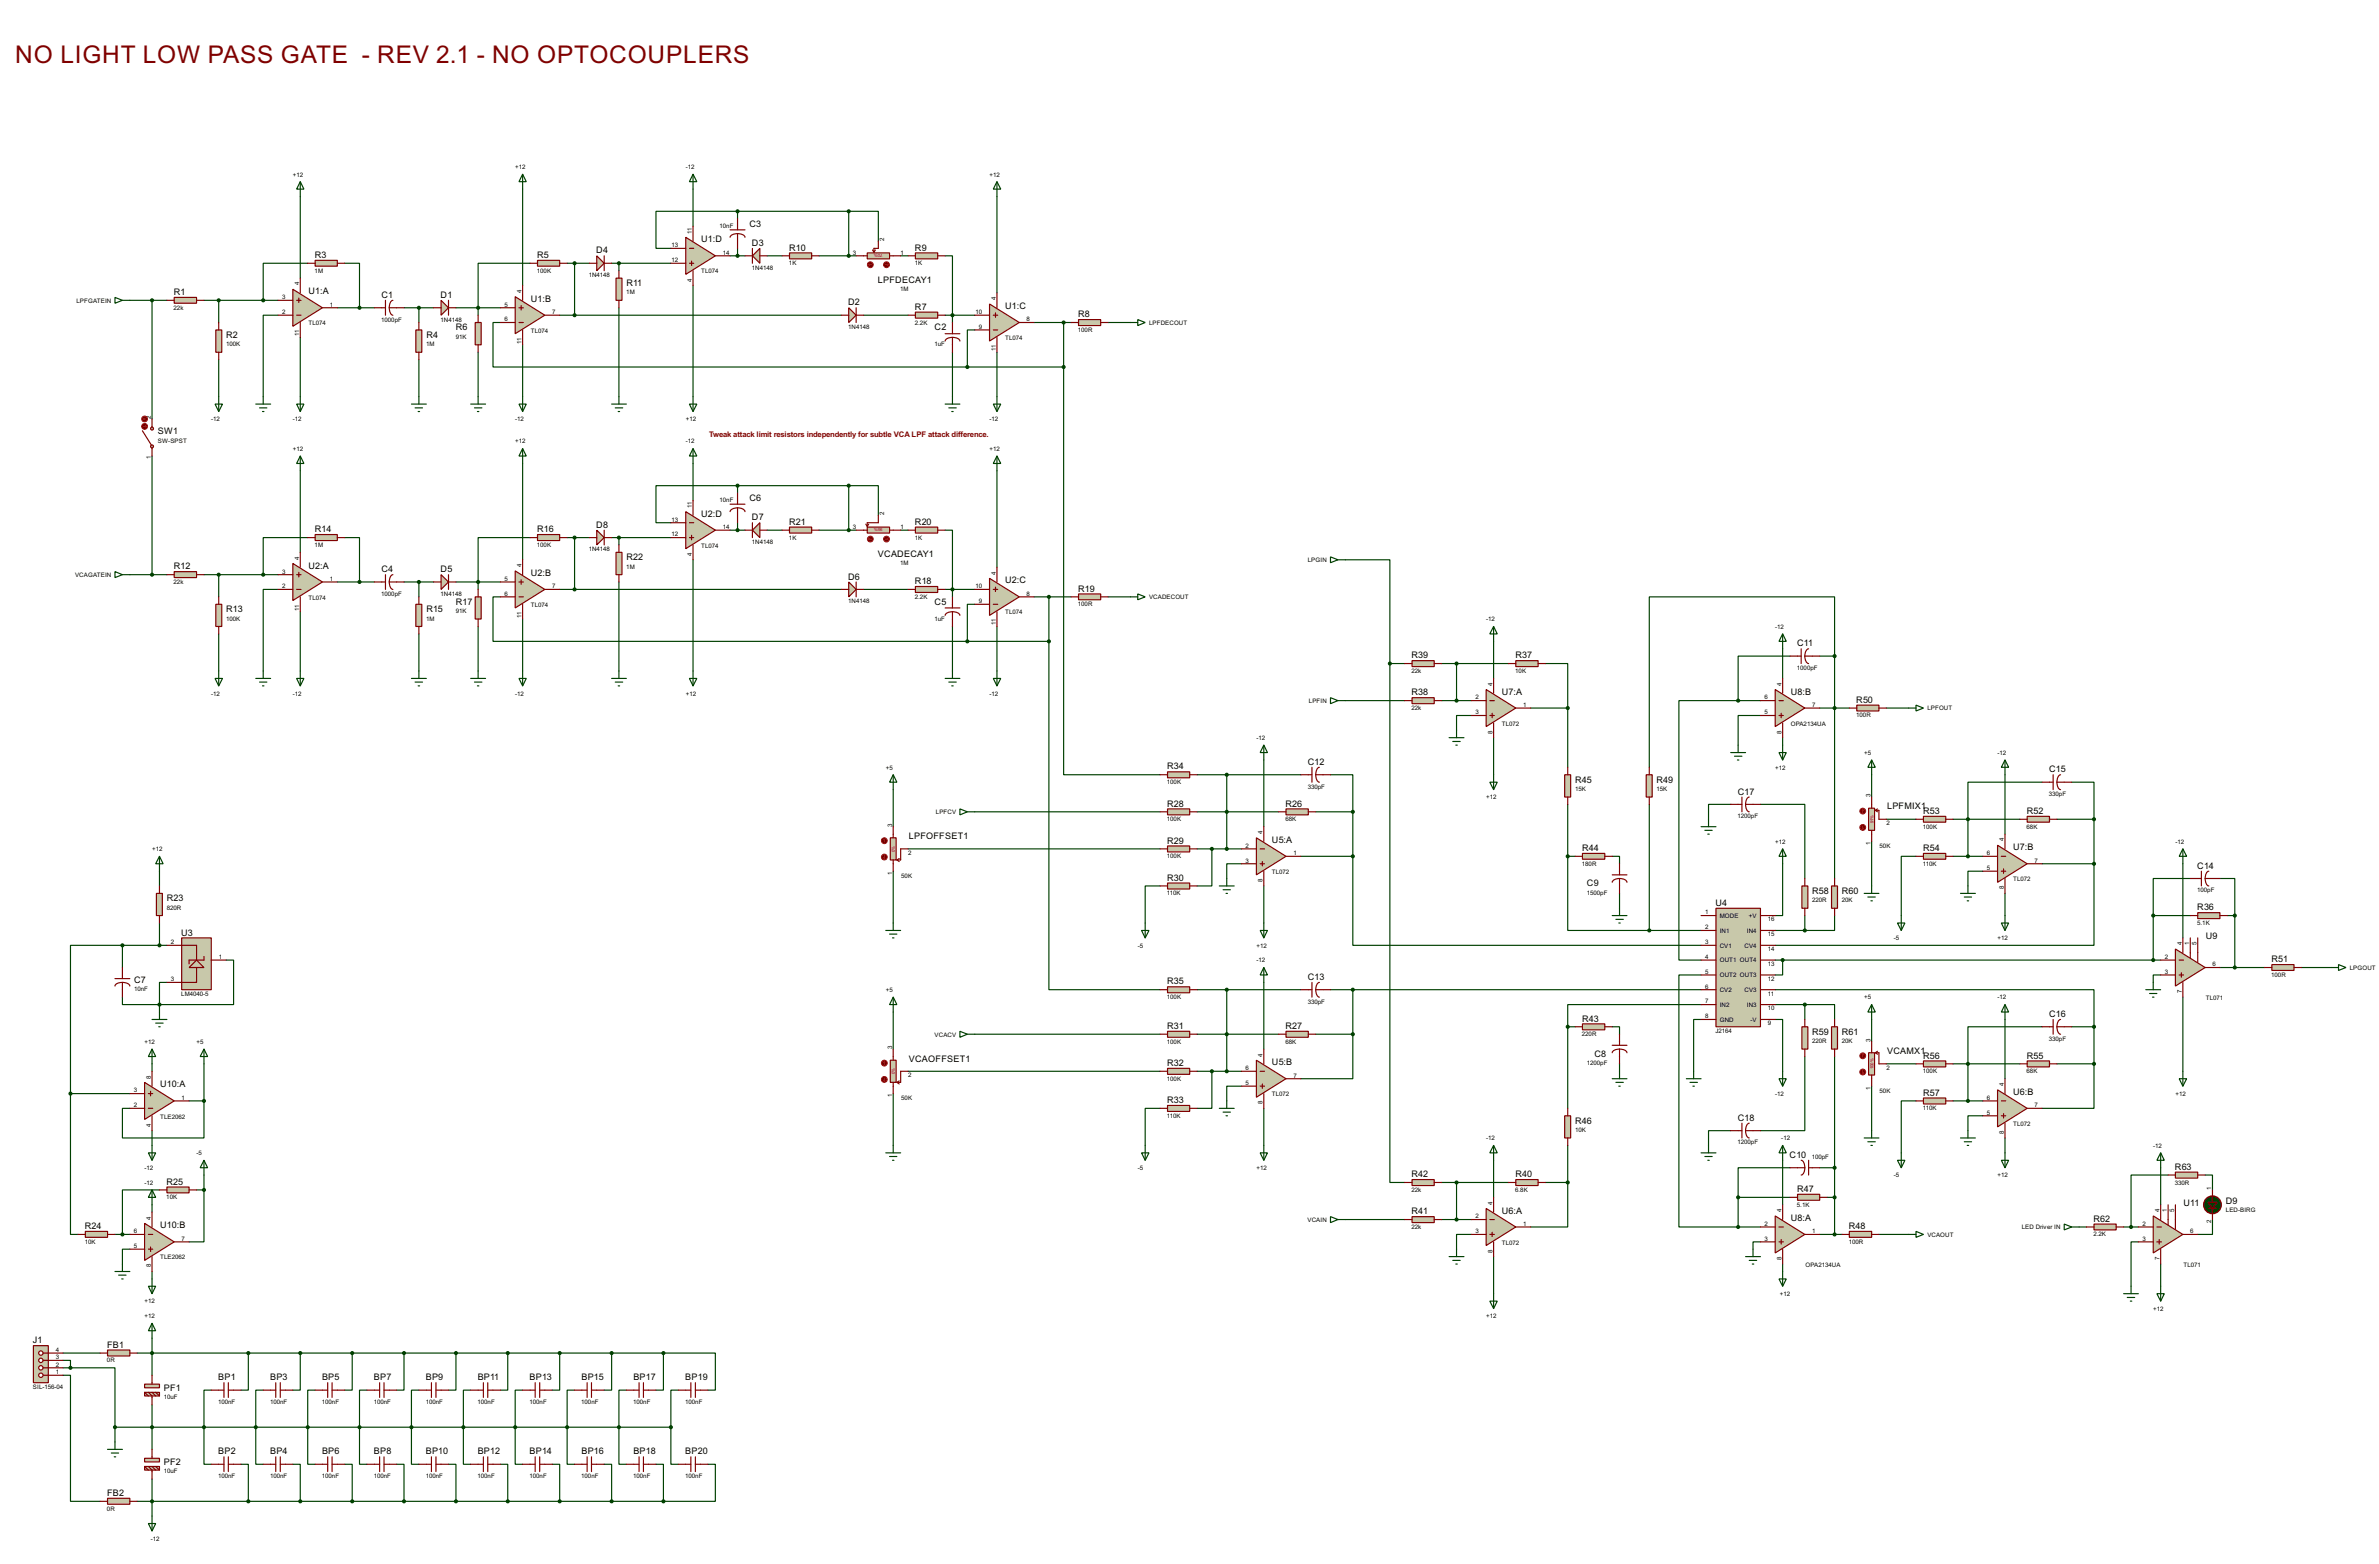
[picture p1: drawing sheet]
<svg xmlns="http://www.w3.org/2000/svg" width="815mm" height="536mm" viewBox="0 0 815 536" stroke-linecap="round" stroke-linejoin="round" font-family="sans-serif">
<defs><g id="words">
<text font-size="9.4" fill="#800000" x="5.2" y="21.6">NO LIGHT LOW PASS GATE - REV 2.1 - NO OPTOCOUPLERS</text>
<g font-size="3.5">
<text x="256.8" y="77.6">C3</text>
<text x="240.3" y="83.1">U1:D</text>
<text x="107.9" y="88.4">R3</text>
<text x="184.1" y="88.4">R5</text>
<text x="204.4" y="86.8">D4</text>
<text x="257.7" y="84.3">D3</text>
<text x="270.4" y="85.9">R10</text>
<text x="313.6" y="85.9">R9</text>
<text x="59.6" y="101.1">R1</text>
<text x="105.7" y="100.9">U1:A</text>
<text x="214.7" y="98">R11</text>
<text x="300.9" y="96.8">LPFDECAY1</text>
<text x="130.7" y="102.1">C1</text>
<text x="151" y="102.1">D1</text>
<text x="181.9" y="103.4">U1:B</text>
<text x="290.7" y="104.7">D2</text>
<text x="313.6" y="106.2">R7</text>
<text x="344.5" y="105.9">U1:C</text>
<text x="156.3" y="113.2">R6</text>
<text x="320.3" y="113.2">C2</text>
<text x="369.5" y="108.7">R8</text>
<text x="77.5" y="115.7">R2</text>
<text x="146.1" y="115.7">R4</text>
<text x="54.1" y="148.8">SW1</text>
<text x="256.8" y="171.6">C6</text>
<text x="240.3" y="177.1">U2:D</text>
<text x="257.7" y="178.3">D7</text>
<text x="270.4" y="179.8">R21</text>
<text x="313.6" y="179.8">R20</text>
<text x="107.9" y="182.4">R14</text>
<text x="184.1" y="182.4">R16</text>
<text x="204.4" y="180.9">D8</text>
<text x="214.7" y="192">R22</text>
<text x="300.9" y="190.9">VCADECAY1</text>
<text x="59.6" y="195.1">R12</text>
<text x="105.7" y="194.8">U2:A</text>
<text x="130.7" y="196.1">C4</text>
<text x="151" y="196.1">D5</text>
<text x="181.9" y="197.4">U2:B</text>
<text x="290.7" y="198.6">D6</text>
<text x="313.6" y="200.2">R18</text>
<text x="344.5" y="199.9">U2:C</text>
<text x="369.5" y="202.7">R19</text>
<text x="77.5" y="209.8">R13</text>
<text x="146.1" y="209.8">R15</text>
<text x="156.3" y="207.2">R17</text>
<text x="320.3" y="207.2">C5</text>
<text x="615.9" y="221.5">C11</text>
<text x="483.8" y="225.6">R39</text>
<text x="519.3" y="225.6">R37</text>
<text x="483.8" y="238.3">R38</text>
<text x="514.7" y="238">U7:A</text>
<text x="613.7" y="238">U8:B</text>
<text x="636.2" y="240.8">R50</text>
<text x="400" y="263.7">R34</text>
<text x="448.2" y="262.1">C12</text>
<text x="539.8" y="268.2">R45</text>
<text x="567.7" y="268.2">R49</text>
<text x="702.2" y="264.7">C15</text>
<text x="595.5" y="272.3">C17</text>
<text x="400" y="276.4">R28</text>
<text x="440.6" y="276.4">R26</text>
<text x="646.7" y="277.4">LPFMIX1</text>
<text x="659" y="278.9">R53</text>
<text x="694.6" y="278.9">R52</text>
<text x="311.5" y="287.5">LPFOFFSET1</text>
<text x="400" y="289.1">R29</text>
<text x="435.9" y="288.8">U5:A</text>
<text x="542.2" y="291.6">R44</text>
<text x="659" y="291.6">R54</text>
<text x="689.9" y="291.4">U7:B</text>
<text x="753" y="297.7">C14</text>
<text x="400" y="301.8">R30</text>
<text x="543.9" y="303.7">C9</text>
<text x="57.2" y="308.8">R23</text>
<text x="587.9" y="310.4">U4</text>
<text x="621.1" y="306.3">R58</text>
<text x="631.2" y="306.3">R60</text>
<text x="753" y="311.9">R36</text>
<text x="62.1" y="320.6">U3</text>
<text x="756" y="321.8">U9</text>
<text x="778.4" y="329.7">R51</text>
<text x="448.2" y="335.8">C13</text>
<text x="46" y="336.8">C7</text>
<text x="400" y="337.3">R35</text>
<text x="400" y="352.6">R31</text>
<text x="440.6" y="352.6">R27</text>
<text x="542.2" y="350">R43</text>
<text x="702.2" y="348.5">C16</text>
<text x="621.1" y="354.5">R59</text>
<text x="631.2" y="354.5">R61</text>
<text x="311.5" y="363.7">VCAOFFSET1</text>
<text x="400" y="365.3">R32</text>
<text x="435.9" y="365">U5:B</text>
<text x="546.4" y="362.2">C8</text>
<text x="646.7" y="361.2">VCAMX1</text>
<text x="659" y="362.7">R56</text>
<text x="694.6" y="362.7">R55</text>
<text x="54.9" y="372.6">U10:A</text>
<text x="400" y="378">R33</text>
<text x="659" y="375.4">R57</text>
<text x="689.9" y="375.2">U6:B</text>
<text x="539.8" y="385">R46</text>
<text x="595.5" y="384.1">C18</text>
<text x="613.3" y="396.8">C10</text>
<text x="745.4" y="400.8">R63</text>
<text x="57.1" y="405.9">R25</text>
<text x="483.8" y="403.4">R42</text>
<text x="519.3" y="403.4">R40</text>
<text x="615.9" y="408.4">R47</text>
<text x="748.3" y="413.3">U11</text>
<text x="762.8" y="412.5">D9</text>
<text x="483.8" y="416.1">R41</text>
<text x="514.7" y="415.8">U6:A</text>
<text x="613.7" y="418.4">U8:A</text>
<text x="717.5" y="418.6">R62</text>
<text x="29.1" y="421.1">R24</text>
<text x="54.9" y="420.9">U10:B</text>
<text x="633.6" y="421.1">R48</text>
<text x="11.3" y="460.3">J1</text>
<text x="36.7" y="461.8">FB1</text>
<text x="74.8" y="473">BP1</text>
<text x="92.6" y="473">BP3</text>
<text x="110.4" y="473">BP5</text>
<text x="128.2" y="473">BP7</text>
<text x="146" y="473">BP9</text>
<text x="163.7" y="473">BP11</text>
<text x="181.5" y="473">BP13</text>
<text x="199.3" y="473">BP15</text>
<text x="217.1" y="473">BP17</text>
<text x="234.9" y="473">BP19</text>
<text x="56.2" y="476.5">PF1</text>
<text x="56.2" y="501.9">PF2</text>
<text x="74.8" y="498.4">BP2</text>
<text x="92.6" y="498.4">BP4</text>
<text x="110.4" y="498.4">BP6</text>
<text x="128.2" y="498.4">BP8</text>
<text x="146" y="498.4">BP10</text>
<text x="163.7" y="498.4">BP12</text>
<text x="181.5" y="498.4">BP14</text>
<text x="199.3" y="498.4">BP16</text>
<text x="217.1" y="498.4">BP18</text>
<text x="234.9" y="498.4">BP20</text>
<text x="36.7" y="512.6">FB2</text>
</g>
<text font-size="3" fill="#800000" x="243" y="149.6">Tweak attack limit resistors independently for subtle VCA LPF attack difference.</text>
<g font-size="2.4">
<text x="176.6" y="58">+12</text>
<text x="235" y="58">-12</text>
<text x="100.4" y="60.5">+12</text>
<text x="339.1" y="60.5">+12</text>
<text x="237.1" y="80" transform="rotate(-90 237.1 80)">11</text>
<text x="246.6" y="78.1">10nF</text>
<text x="303" y="82.6" transform="rotate(-90 303 82.6)">2</text>
<text x="230.2" y="89.8">12</text>
<text x="230.2" y="84.7">13</text>
<text x="247.7" y="87.3">14</text>
<text x="292.3" y="87.3">3</text>
<text x="308.7" y="87.3">1</text>
<text x="107.8" y="93.4">1M</text>
<text x="184" y="93.4">100K</text>
<text x="201.8" y="95">1N4148</text>
<text x="240.3" y="93.7">TL074</text>
<text x="257.7" y="92.4">1N4148</text>
<text x="270.4" y="90.9">1K</text>
<text x="313.5" y="90.9">1K</text>
<text x="102.5" y="97.8" transform="rotate(-90 102.5 97.8)">4</text>
<text x="178.7" y="100.4" transform="rotate(-90 178.7 100.4)">4</text>
<text x="214.6" y="100.9">1M</text>
<text x="237.1" y="96.5" transform="rotate(-90 237.1 96.5)">4</text>
<text x="308.5" y="99.7">1M</text>
<text x="26.2" y="103.7">LPFGATEIN</text>
<text x="59.5" y="106.1">22k</text>
<text x="96.7" y="102.5">3</text>
<text x="96.7" y="107.6">2</text>
<text x="113.1" y="105.1">1</text>
<text x="172.9" y="105.1">5</text>
<text x="189.3" y="107.6">7</text>
<text x="334.3" y="107.6">10</text>
<text x="341.3" y="102.9" transform="rotate(-90 341.3 102.9)">4</text>
<text x="105.7" y="111.5">TL074</text>
<text x="130.7" y="110.2">1000pF</text>
<text x="151" y="110.2">1N4148</text>
<text x="172.9" y="110.1">6</text>
<text x="290.7" y="112.7">1N4148</text>
<text x="313.5" y="111.2">2.2K</text>
<text x="335.5" y="112.7">9</text>
<text x="351.8" y="110.1">8</text>
<text x="369.4" y="113.7">100R</text>
<text x="393.8" y="111.3">LPFDECOUT</text>
<text x="77.5" y="118.6">100K</text>
<text x="102.5" y="115.2" transform="rotate(-90 102.5 115.2)">11</text>
<text x="146.1" y="118.6">1M</text>
<text x="156.2" y="116.2">91K</text>
<text x="178.7" y="117.8" transform="rotate(-90 178.7 117.8)">11</text>
<text x="181.9" y="114">TL074</text>
<text x="320.3" y="118.6">1uF</text>
<text x="344.4" y="116.5">TL074</text>
<text x="341.3" y="120.3" transform="rotate(-90 341.3 120.3)">11</text>
<text x="51.7" y="143.6" transform="rotate(-90 51.7 143.6)">2</text>
<text x="72.4" y="144.4">-12</text>
<text x="100.4" y="144.4">-12</text>
<text x="176.6" y="144.4">-12</text>
<text x="235" y="144.4">+12</text>
<text x="339.1" y="144.4">-12</text>
<text x="54.1" y="151.7">SW-SPST</text>
<text x="100.4" y="154.5">+12</text>
<text x="176.6" y="151.9">+12</text>
<text x="235" y="151.9">-12</text>
<text x="339.1" y="154.5">+12</text>
<text x="51.7" y="157.4" transform="rotate(-90 51.7 157.4)">1</text>
<text x="237.1" y="174" transform="rotate(-90 237.1 174)">11</text>
<text x="246.6" y="172">10nF</text>
<text x="230.2" y="178.7">13</text>
<text x="303" y="176.5" transform="rotate(-90 303 176.5)">2</text>
<text x="230.2" y="183.8">12</text>
<text x="247.7" y="181.3">14</text>
<text x="270.4" y="184.9">1K</text>
<text x="292.3" y="181.3">3</text>
<text x="308.7" y="181.3">1</text>
<text x="313.5" y="184.9">1K</text>
<text x="102.5" y="191.8" transform="rotate(-90 102.5 191.8)">4</text>
<text x="107.8" y="187.4">1M</text>
<text x="184" y="187.4">100K</text>
<text x="201.8" y="188.9">1N4148</text>
<text x="237.1" y="190.4" transform="rotate(-90 237.1 190.4)">4</text>
<text x="240.3" y="187.7">TL074</text>
<text x="257.7" y="186.4">1N4148</text>
<text x="25.7" y="197.7">VCAGATEIN</text>
<text x="96.7" y="196.5">3</text>
<text x="178.7" y="194.4" transform="rotate(-90 178.7 194.4)">4</text>
<text x="214.6" y="194.9">1M</text>
<text x="308.5" y="193.8">1M</text>
<text x="341.3" y="196.9" transform="rotate(-90 341.3 196.9)">4</text>
<text x="448.2" y="192.6">LPGIN</text>
<text x="59.5" y="200.1">22k</text>
<text x="96.7" y="201.6">2</text>
<text x="113.1" y="199">1</text>
<text x="172.9" y="199">5</text>
<text x="189.3" y="201.6">7</text>
<text x="334.3" y="201.6">10</text>
<text x="102.5" y="209.2" transform="rotate(-90 102.5 209.2)">11</text>
<text x="105.7" y="205.5">TL074</text>
<text x="130.7" y="204.2">1000pF</text>
<text x="151" y="204.2">1N4148</text>
<text x="172.9" y="204.1">6</text>
<text x="181.9" y="208">TL074</text>
<text x="290.7" y="206.7">1N4148</text>
<text x="313.5" y="205.2">2.2K</text>
<text x="335.5" y="206.7">9</text>
<text x="351.8" y="204.1">8</text>
<text x="369.4" y="207.7">100R</text>
<text x="393.8" y="205.3">VCADECOUT</text>
<text x="77.5" y="212.7">100K</text>
<text x="146.1" y="212.7">1M</text>
<text x="156.2" y="210.1">91K</text>
<text x="178.7" y="211.8" transform="rotate(-90 178.7 211.8)">11</text>
<text x="320.3" y="212.7">1uF</text>
<text x="341.3" y="214.3" transform="rotate(-90 341.3 214.3)">11</text>
<text x="344.4" y="210.5">TL074</text>
<text x="509.3" y="212.9">-12</text>
<text x="608.4" y="215.5">-12</text>
<text x="483.7" y="230.6">22k</text>
<text x="519.3" y="230.6">10K</text>
<text x="615.8" y="229.6">1000pF</text>
<text x="72.4" y="238.3">-12</text>
<text x="100.4" y="238.3">-12</text>
<text x="176.6" y="238.3">-12</text>
<text x="235" y="238.3">+12</text>
<text x="339.1" y="238.3">-12</text>
<text x="505.6" y="239.7">2</text>
<text x="511.5" y="235" transform="rotate(-90 511.5 235)">4</text>
<text x="604.7" y="239.7">6</text>
<text x="610.5" y="235" transform="rotate(-90 610.5 235)">4</text>
<text x="448.5" y="240.9">LPFIN</text>
<text x="483.7" y="243.3">22k</text>
<text x="505.6" y="244.8">3</text>
<text x="522" y="242.2">1</text>
<text x="604.7" y="244.8">5</text>
<text x="621.1" y="242.2">7</text>
<text x="636.1" y="245.8">100R</text>
<text x="660.5" y="243.4">LPFOUT</text>
<text x="511.5" y="251.4" transform="rotate(-90 511.5 251.4)">8</text>
<text x="514.6" y="248.6">TL072</text>
<text x="610.5" y="251.4" transform="rotate(-90 610.5 251.4)">8</text>
<text x="613.7" y="248.6">OPA2134UA</text>
<text x="430.6" y="253.6">-12</text>
<text x="303.6" y="263.7">+5</text>
<text x="608.4" y="263.7">+12</text>
<text x="638.9" y="258.7">+5</text>
<text x="684.6" y="258.7">-12</text>
<text x="399.9" y="268.7">100K</text>
<text x="448.2" y="270.2">330pF</text>
<text x="509.3" y="273.9">+12</text>
<text x="539.8" y="271.1">15K</text>
<text x="567.7" y="271.1">15K</text>
<text x="641" y="273.1" transform="rotate(-90 641 273.1)">3</text>
<text x="702.2" y="272.8">330pF</text>
<text x="320.7" y="279">LPFCV</text>
<text x="399.9" y="281.4">100K</text>
<text x="440.5" y="281.4">68K</text>
<text x="595.5" y="280.4">1200pF</text>
<text x="305.7" y="283.3" transform="rotate(-90 305.7 283.3)">3</text>
<text x="432.7" y="285.8" transform="rotate(-90 432.7 285.8)">4</text>
<text x="646.5" y="282.7">2</text>
<text x="659" y="283.9">100K</text>
<text x="694.5" y="283.9">68K</text>
<text x="52.1" y="291.7">+12</text>
<text x="311.2" y="292.9">2</text>
<text x="426.9" y="290.5">2</text>
<text x="443.3" y="293">1</text>
<text x="608.4" y="289.1">+12</text>
<text x="641" y="289.4" transform="rotate(-90 641 289.4)">1</text>
<text x="644.1" y="290.5">50K</text>
<text x="680.9" y="293">6</text>
<text x="686.7" y="288.3" transform="rotate(-90 686.7 288.3)">4</text>
<text x="745.5" y="289.1">-12</text>
<text x="305.7" y="299.7" transform="rotate(-90 305.7 299.7)">1</text>
<text x="399.9" y="294.1">100K</text>
<text x="426.9" y="295.6">3</text>
<text x="435.9" y="299.4">TL072</text>
<text x="542.1" y="296.6">180R</text>
<text x="659" y="296.6">110K</text>
<text x="680.9" y="298.1">5</text>
<text x="697.3" y="295.6">7</text>
<text x="308.9" y="300.7">50K</text>
<text x="432.7" y="302.2" transform="rotate(-90 432.7 302.2)">8</text>
<text x="686.7" y="304.7" transform="rotate(-90 686.7 304.7)">8</text>
<text x="689.9" y="302">TL072</text>
<text x="753" y="305.8">100pF</text>
<text x="57.2" y="311.7">820R</text>
<text x="399.9" y="306.8">110K</text>
<text x="543.8" y="306.7">1500pF</text>
<text x="621" y="309.2">220R</text>
<text x="631.2" y="309.2">20K</text>
<text x="584.4" y="313.3">1</text>
<text x="589.3" y="314.5">MODE</text>
<text x="599.3" y="314.5">+V</text>
<text x="605.8" y="315.7">16</text>
<text x="753" y="317">5.1K</text>
<text x="58.6" y="323.5">2</text>
<text x="584.4" y="318.4">2</text>
<text x="584.4" y="323.5">3</text>
<text x="589.3" y="319.6">IN1</text>
<text x="598.7" y="319.6">IN4</text>
<text x="605.8" y="320.8">15</text>
<text x="649" y="322.2">-5</text>
<text x="684.6" y="322.2">+12</text>
<text x="747.7" y="323.9" transform="rotate(-90 747.7 323.9)">4</text>
<text x="750.2" y="323.9" transform="rotate(-90 750.2 323.9)">1</text>
<text x="752.8" y="323.9" transform="rotate(-90 752.8 323.9)">5</text>
<text x="75" y="328.6">1</text>
<text x="389.9" y="324.7">-5</text>
<text x="430.6" y="324.7">+12</text>
<text x="430.6" y="329.8">-12</text>
<text x="584.4" y="328.6">4</text>
<text x="589.3" y="324.7">CV1</text>
<text x="589.3" y="329.8">OUT1 OUT4</text>
<text x="597.9" y="324.7">CV4</text>
<text x="605.8" y="325.9">14</text>
<text x="741.9" y="328.6">2</text>
<text x="584.4" y="333.7">5</text>
<text x="589.3" y="334.9">OUT2 OUT3</text>
<text x="605.8" y="331">13</text>
<text x="741.9" y="333.7">3</text>
<text x="758.2" y="331.1">6</text>
<text x="778.4" y="334.7">100R</text>
<text x="805.2" y="332.3">LPGOUT</text>
<text x="45.9" y="339.7">10nF</text>
<text x="58.6" y="336.2">3</text>
<text x="62.1" y="341.3">LM4040-5</text>
<text x="303.6" y="339.9">+5</text>
<text x="584.4" y="338.7">6</text>
<text x="589.3" y="339.9">CV2</text>
<text x="597.9" y="339.9">CV3</text>
<text x="605.8" y="336.1">12</text>
<text x="605.8" y="341.1">11</text>
<text x="747.7" y="340.3" transform="rotate(-90 747.7 340.3)">7</text>
<text x="399.9" y="342.4">100K</text>
<text x="448.2" y="343.9">330pF</text>
<text x="584.4" y="343.8">7</text>
<text x="589.3" y="345">IN2</text>
<text x="598.7" y="345">IN3</text>
<text x="605.8" y="346.2">10</text>
<text x="638.9" y="342.5">+5</text>
<text x="684.6" y="342.5">-12</text>
<text x="755.9" y="342.6">TL071</text>
<text x="584.4" y="348.9">8</text>
<text x="589.3" y="350.1">GND</text>
<text x="599.9" y="350.1">-V</text>
<text x="605.8" y="351.3">9</text>
<text x="49.6" y="357.7">+12</text>
<text x="67.4" y="357.7">+5</text>
<text x="305.7" y="359.5" transform="rotate(-90 305.7 359.5)">3</text>
<text x="320.3" y="355.2">VCACV</text>
<text x="399.9" y="357.6">100K</text>
<text x="440.5" y="357.6">68K</text>
<text x="542.1" y="355.1">220R</text>
<text x="587.9" y="354">J2164</text>
<text x="621" y="357.5">220R</text>
<text x="631.2" y="357.5">20K</text>
<text x="641" y="356.9" transform="rotate(-90 641 356.9)">3</text>
<text x="702.2" y="356.6">330pF</text>
<text x="432.7" y="362" transform="rotate(-90 432.7 362)">4</text>
<text x="543.8" y="365.1">1200pF</text>
<text x="51.7" y="369.6" transform="rotate(-90 51.7 369.6)">8</text>
<text x="311.2" y="369">2</text>
<text x="399.9" y="370.3">100K</text>
<text x="426.9" y="371.8">5</text>
<text x="426.9" y="366.7">6</text>
<text x="443.3" y="369.2">7</text>
<text x="646.5" y="366.5">2</text>
<text x="659" y="367.8">100K</text>
<text x="694.5" y="367.8">68K</text>
<text x="45.9" y="374.3">3</text>
<text x="62.3" y="376.8">1</text>
<text x="305.7" y="375.9" transform="rotate(-90 305.7 375.9)">1</text>
<text x="308.9" y="376.9">50K</text>
<text x="435.9" y="375.6">TL072</text>
<text x="608.4" y="375.5">-12</text>
<text x="641" y="373.3" transform="rotate(-90 641 373.3)">1</text>
<text x="644.1" y="374.4">50K</text>
<text x="680.9" y="376.8">6</text>
<text x="686.7" y="372.1" transform="rotate(-90 686.7 372.1)">4</text>
<text x="745.5" y="375.5">+12</text>
<text x="45.9" y="379.4">2</text>
<text x="54.9" y="383.3">TLE2062</text>
<text x="399.9" y="383">110K</text>
<text x="432.7" y="378.4" transform="rotate(-90 432.7 378.4)">8</text>
<text x="659" y="380.5">110K</text>
<text x="680.9" y="381.9">5</text>
<text x="697.3" y="379.4">7</text>
<text x="51.7" y="386" transform="rotate(-90 51.7 386)">4</text>
<text x="539.8" y="387.9">10K</text>
<text x="686.7" y="388.6" transform="rotate(-90 686.7 388.6)">8</text>
<text x="689.9" y="385.8">TL072</text>
<text x="67.4" y="395.8">-5</text>
<text x="509.3" y="390.7">-12</text>
<text x="595.5" y="392.1">1200pF</text>
<text x="610.5" y="390.7">-12</text>
<text x="737.9" y="393.3">-12</text>
<text x="49.6" y="400.9">-12</text>
<text x="389.9" y="400.9">-5</text>
<text x="430.6" y="400.9">+12</text>
<text x="620.9" y="397.2">100pF</text>
<text x="49.6" y="406">-12</text>
<text x="649" y="403.4">-5</text>
<text x="684.6" y="403.4">+12</text>
<text x="745.3" y="405.9">330R</text>
<text x="757.8" y="407.7" transform="rotate(-90 757.8 407.7)">1</text>
<text x="57" y="410.9">10K</text>
<text x="483.7" y="408.4">22k</text>
<text x="511.5" y="412.8" transform="rotate(-90 511.5 412.8)">4</text>
<text x="519.3" y="408.4">6.8K</text>
<text x="615.8" y="413.5">5.1K</text>
<text x="51.7" y="417.9" transform="rotate(-90 51.7 417.9)">4</text>
<text x="448.1" y="418.7">VCAIN</text>
<text x="505.6" y="417.5">2</text>
<text x="610.5" y="415.3" transform="rotate(-90 610.5 415.3)">4</text>
<text x="740.1" y="415.3" transform="rotate(-90 740.1 415.3)">4</text>
<text x="742.6" y="415.3" transform="rotate(-90 742.6 415.3)">1</text>
<text x="745.1" y="415.3" transform="rotate(-90 745.1 415.3)">5</text>
<text x="757.8" y="419" transform="rotate(-90 757.8 419)">2</text>
<text x="762.8" y="415.4">LED-BIRG</text>
<text x="45.9" y="422.6">6</text>
<text x="62.3" y="425.1">7</text>
<text x="483.7" y="421.1">22k</text>
<text x="505.6" y="422.6">3</text>
<text x="522" y="420">1</text>
<text x="604.7" y="425.1">3</text>
<text x="604.7" y="420">2</text>
<text x="621.1" y="422.6">1</text>
<text x="660.5" y="423.8">VCAOUT</text>
<text x="692.8" y="421.2">LED Driver IN</text>
<text x="717.4" y="423.6">2.2K</text>
<text x="734.2" y="425.1">3</text>
<text x="734.2" y="420">2</text>
<text x="750.6" y="422.6">6</text>
<text x="29.1" y="426.2">10K</text>
<text x="45.9" y="427.6">5</text>
<text x="54.9" y="431.5">TLE2062</text>
<text x="511.5" y="429.2" transform="rotate(-90 511.5 429.2)">8</text>
<text x="514.6" y="426.4">TL072</text>
<text x="610.5" y="431.7" transform="rotate(-90 610.5 431.7)">8</text>
<text x="633.6" y="426.2">100R</text>
<text x="740.1" y="431.7" transform="rotate(-90 740.1 431.7)">7</text>
<text x="51.7" y="434.3" transform="rotate(-90 51.7 434.3)">8</text>
<text x="618.7" y="434.1">OPA2134UA</text>
<text x="748.3" y="434.1">TL071</text>
<text x="49.6" y="446.6">+12</text>
<text x="609.9" y="444.1">+12</text>
<text x="737.9" y="449.2">+12</text>
<text x="49.6" y="451.7">+12</text>
<text x="509.3" y="451.7">+12</text>
<text x="19.1" y="465.7">3</text>
<text x="19.1" y="463.2">4</text>
<text x="36.7" y="466.8">0R</text>
<text x="19.1" y="470.8">1</text>
<text x="19.1" y="468.3">2</text>
<text x="11.3" y="476">SIL-156-04</text>
<text x="56.1" y="479.4">10uF</text>
<text x="74.8" y="481">100nF</text>
<text x="92.6" y="481">100nF</text>
<text x="110.3" y="481">100nF</text>
<text x="128.1" y="481">100nF</text>
<text x="145.9" y="481">100nF</text>
<text x="163.7" y="481">100nF</text>
<text x="181.5" y="481">100nF</text>
<text x="199.2" y="481">100nF</text>
<text x="217" y="481">100nF</text>
<text x="234.8" y="481">100nF</text>
<text x="56.1" y="504.8">10uF</text>
<text x="74.8" y="506.4">100nF</text>
<text x="92.6" y="506.4">100nF</text>
<text x="110.3" y="506.4">100nF</text>
<text x="128.1" y="506.4">100nF</text>
<text x="145.9" y="506.4">100nF</text>
<text x="163.7" y="506.4">100nF</text>
<text x="181.5" y="506.4">100nF</text>
<text x="199.2" y="506.4">100nF</text>
<text x="217" y="506.4">100nF</text>
<text x="234.8" y="506.4">100nF</text>
<text x="36.7" y="517.6">0R</text>
<text x="51.7" y="527.9">-12</text>
</g>
<g font-size="1.7" fill="#c00000">
<text x="302.5" y="87" transform="rotate(-180 302.5 87)">70%</text>
<text x="302.5" y="181.1" transform="rotate(-180 302.5 181.1)">95%</text>
<text x="642" y="282.2" transform="rotate(-90 642 282.2)">91%</text>
<text x="306.7" y="291.9" transform="rotate(-90 306.7 291.9)">0%</text>
<text x="306.7" y="368.1" transform="rotate(-90 306.7 368.1)">0%</text>
<text x="642" y="366.4" transform="rotate(-90 642 366.4)">100%</text>
</g>
</g></defs>
<g fill="none" stroke="#004000" stroke-width=".4">
<path d="M102.9 67.4v27.9M179.1 64.8v33M237.5 64.8v12.7M252.8 72.4h-28v12.7h5.1M252.8 72.4v2.6M252.8 72.4h38.1M290.9 72.4h10.1v10.2M290.9 72.4v15.3M341.7 67.4v33M105.5 90.2h-15.3v12.7M118.2 90.2h5v15.3M181.7 90.2h-17.8v17.8"/>
<path d="M194.4 90.2h7.6M196.9 90.2v17.8M209.6 90.2h20.3M212.1 90.2v2.6M237.5 97.8v38.1M250.2 87.7h5.1M252.8 85.1v2.6M262.9 87.7h5.1M280.7 87.7h12.7M308.7 87.7h2.5M323.9 87.7h2.5v22.8M44.5 102.9h12.7"/>
<path d="M52.1 102.9v40.7M69.9 102.9h25.4M75 102.9v7.6M95.3 108h-5.1v27.9M102.9 115.6v20.3M115.6 105.5h12.7M138.5 105.5h10.1M143.6 105.5v5M156.3 105.5h15.2M171.5 110.5h-2.5v15.3h162.5M179.1 118.2v17.7M191.8 108h96.5"/>
<path d="M212.1 105.5v30.4M296 108h15.2M323.9 108h10.2M334.1 113.1h-2.6v12.7M354.4 110.5h12.7M364.5 110.5v15.3M379.8 110.5h7.6M75 123.2v12.7M143.6 123.2v12.7M163.9 120.7v15.2M326.4 120.7v15.2M331.5 125.8h33"/>
<path d="M341.7 120.7v15.2M364.5 125.8v139.7h33.1M52.1 156.3v40.6M179.1 158.8v33M237.5 158.8v12.7M102.9 161.3v28M252.8 166.4h-28v12.7h5.1M252.8 166.4v2.6M252.8 179.1v2.6M252.8 166.4h38.1M290.9 166.4h10.1v10.2M290.9 166.4v15.3"/>
<path d="M341.7 161.3v33.1M44.5 196.9h12.7M69.9 196.9h25.4M75 196.9v7.6M105.5 184.2h-15.3v12.7M115.6 199.4h12.7M118.2 184.2h5v15.2M138.5 199.4h10.1M143.6 199.4v5.1M156.3 199.4h15.2M181.7 184.2h-17.8v17.8M194.4 184.2h7.6"/>
<path d="M196.9 184.2v17.8M209.6 184.2h20.3M212.1 184.2v2.5M212.1 199.4v30.5M237.5 191.8v38.1M250.2 181.7h5.1M262.9 181.7h5.1M280.7 181.7h12.7M308.7 181.7h2.5M323.9 181.7h2.5v22.8M461.1 191.8h15.2v35.6M75 217.2v12.7"/>
<path d="M95.3 202h-5.1v27.9M102.9 209.6v20.3M143.6 217.2v12.7M163.9 214.7v15.2M171.5 204.5h-2.5v15.3h162.5M179.1 212.1v17.8M191.8 202h96.5M296 202h15.2M323.9 202h10.2M326.4 214.7v15.2M331.5 219.8h28M334.1 207.1h-2.6v12.7"/>
<path d="M341.7 214.7v15.2M354.4 204.5h12.7M359.5 219.8v119.3h38.1M359.5 204.5v15.3M379.8 204.5h7.6M511.9 219.8v12.7M476.3 227.4v177.8h5.1M476.3 227.4h5.1M494.1 227.4h22.8M499.2 227.4v12.7M529.6 227.4h7.7v15.2M610.9 222.3v10.2"/>
<path d="M613.5 224.8h-17.8v15.3M623.6 224.8h5.1M628.7 224.8v-20.3h-63.5v58.4M628.7 224.8v76.2M461.1 240.1h20.3M494.1 240.1h10.1M504.2 245.2h-5v5M511.9 252.8v12.7M524.6 242.6h12.7M537.3 242.6v20.3M595.7 240.1h-20.3v88.9h7.6M595.7 240.1h7.6"/>
<path d="M603.3 245.2h-7.6v10.1M610.9 252.8v2.5M623.6 242.6h10.2M646.5 242.6h7.6M306.1 270.6v12.7M334.1 278.2h63.5M410.3 278.2h27.9M410.3 265.5h35.5M420.4 265.5v25.4M433.1 260.4v22.9M450.9 278.2h12.7M456 265.5h7.6v12.7"/>
<path d="M463.6 278.2v15.2M537.3 275.6v17.8M565.2 275.6v43.2M593.1 275.6h-7.6v5.1M603.3 275.6h15.2v25.4M641.4 265.5v7.6M687.1 265.5v20.3M699.8 268h-25.4v25.4M710 268h7.6v12.7M54.7 298.5v5.1M306.1 298.5v17.8M311.2 290.9h86.4"/>
<path d="M410.3 290.9h15.2M415.3 290.9v12.7h-5M425.5 296h-5.1v5M445.8 293.4h17.8M463.6 293.4v30.5h119.4M537.3 293.4v25.4h27.9M537.3 293.4h2.5M552.5 293.4h2.5v2.6M610.9 296v17.7h-2.5M641.4 288.3v15.3M646.5 280.7h10.1M656.6 293.4h-5v20.3"/>
<path d="M669.3 293.4h10.2M669.3 280.7h22.9M679.5 298.5h-5.1v5.1M699.8 296h17.8M704.9 280.7h12.7M717.6 296v27.9h-109.2M717.6 280.7v15.3M748.1 296v25.4M54.7 316.3v7.6M397.6 303.6h-5.1v12.7M433.1 303.6v12.7M555 306.1v5.1"/>
<path d="M565.2 318.8h17.8M608.4 318.8h10.1M618.5 313.7v5.1M628.7 313.7v5.1h-10.2M687.1 306.1v7.6M737.9 313.7h12.7M737.9 313.7v15.3M750.6 301h-12.7v12.7M760.8 301h5.1v12.7M763.3 313.7h2.6M765.9 313.7v17.8M42 323.9h-17.8v50.8"/>
<path d="M42 323.9h15.2M42 323.9v7.6M57.2 336.6h-2.5v7.6M77.5 329h2.6v15.2h-25.4M410.3 339.1h35.5M420.4 339.1v28M433.1 336.6v22.9M456 339.1h127M463.6 339.1v15.3M583 334.1h-7.6v86.3h20.3M608.4 339.1h109.2v12.7M608.4 329h132.1"/>
<path d="M610.9 329v5.1h-2.5M740.5 334.1h-2.6v2.5M760.8 331.5h15.2M788.7 331.5h10.2M42 341.7v2.5h12.7M54.7 344.2v2.6M306.1 346.8v12.7M334.1 354.4h63.5M410.3 354.4h27.9M450.9 354.4h12.7M463.6 354.4v15.2h-17.8M537.3 351.8v28"/>
<path d="M537.3 351.8h2.5M552.5 351.8h2.5v2.6M583 349.3h-2.6v17.8M583 344.2h-45.7v7.6M608.4 349.3h2.5v17.8M608.4 344.2h10.1M618.5 344.2h10.2v5.1M618.5 344.2v5.1M641.4 349.3v7.6M687.1 349.3v20.3M699.8 351.8h-25.4v25.4M710 351.8h7.6"/>
<path d="M717.6 351.8v12.7M748.1 341.7v25.4M24.2 374.7v48.3h2.5M24.2 374.7h20.3M52.1 364.5v2.6M64.8 377.2h5.1M69.9 377.2v12.7h-27.9v-10.1h2.5M69.9 364.5v12.7M306.1 374.7v17.8M311.2 367.1h86.4M397.6 379.8h-5.1v12.7M410.3 367.1h15.2"/>
<path d="M415.3 367.1v12.7h-5M425.5 372.2h-5.1v5M433.1 379.8v12.7M555 364.5v2.6M618.5 362v25.4h-15.2M628.7 362v61M641.4 372.2v15.2M646.5 364.5h10.1M656.6 377.2h-5v17.8M669.3 364.5h22.9M669.3 377.2h10.2M704.9 364.5h12.7"/>
<path d="M717.6 364.5v15.3h-17.8M52.1 387.4v5.1M511.9 397.6v12.7M537.3 392.5v12.7M593.1 387.4h-7.6v5.1M610.9 397.6v15.2M679.5 382.3h-5.1v5.1M687.1 389.9v5.1M52.1 412.8v2.5M54.7 407.7h-12.7v15.3M67.4 407.7h2.5M69.9 407.7v17.8h-5.1"/>
<path d="M69.9 402.6v5.1M461.1 417.9h20.3M494.1 405.2h22.8M494.1 417.9h10.1M499.2 405.2v12.7M529.6 405.2h7.7M537.3 405.2v15.2h-12.7M595.7 410.3h17.8M595.7 410.3v10.1M613.5 400.1h-17.8v10.2M623.6 400.1h5.1M626.2 410.3h2.5"/>
<path d="M740.5 400.1v12.7M743 402.6h-12.7v17.8M755.7 402.6h2.5v5.1M758.2 417.9v5.1h-5M39.4 423h5.1M44.5 428h-2.5v5.1M52.1 435.7v2.5M504.2 423h-5v5M511.9 430.6v12.7M595.7 420.4h7.6M603.3 425.5h-2.5v2.5M610.9 433.1v2.6"/>
<path d="M623.6 423h7.6M643.9 423h10.2M712.5 420.4h2.6M727.8 420.4h5M732.8 425.5h-2.5v15.2M740.5 433.1v7.6M52.1 458.5v12.7M21.6 471.2h2.6v43.2h10.1M21.6 466.1h2.6v2.6M21.6 463.6h12.7M21.6 468.7h2.6M24.2 468.7h15.2v20.3"/>
<path d="M47 463.6h180.4M72.4 476.3h-2.5v25.4h2.5M85.1 463.6v12.7h-2.5M90.2 476.3h-2.5v25.4h2.5M102.9 463.6v12.7h-2.5M108 476.3h-2.5v25.4h2.5M120.7 463.6v12.7h-2.5M125.8 476.3h-2.6v25.4h2.6M138.5 463.6v12.7h-2.6M143.6 476.3h-2.6v25.4h2.6M156.3 463.6v12.7h-2.6M161.3 476.3h-2.5v25.4h2.5"/>
<path d="M174 463.6v12.7h-2.5M179.1 476.3h-2.5v25.4h2.5M191.8 463.6v12.7h-2.5M196.9 476.3h-2.5v25.4h2.5M209.6 463.6v12.7h-2.5M214.7 476.3h-2.6v25.4h2.6M227.4 463.6v12.7h-2.6M227.4 463.6h17.8v12.7h-2.6M232.5 476.3h-2.6v12.7M39.4 489h190.5M39.4 489v5.1M52.1 481.4v15.2"/>
<path d="M229.9 489v12.7h2.6M47 514.4h180.4M52.1 506.8v12.7M82.6 501.7h2.5v12.7M100.4 501.7h2.5v12.7M118.2 501.7h2.5v12.7M135.9 501.7h2.6v12.7M153.7 501.7h2.6v12.7M171.5 501.7h2.5v12.7M189.3 501.7h2.5v12.7M207.1 501.7h2.5v12.7M224.8 501.7h2.6v12.7"/>
<path d="M242.6 501.7h2.6v12.7h-17.8"/>
</g>
<g fill="#c8c8aa" stroke="#800000" stroke-width=".4">
<path d="M49.6 474.3h5.1v1.2h-5.1z"/>
<path d="M49.6 477.1h5.1v1.2h-5.1z"/>
</g>
<path d="M49.6 477.1l1.3 1.2M50.9 477.1l1.2 1.2v3.1M52.1 471.2v3.1M52.1 477.1l1.3 1.2M53.4 477.1l1.3 1.2" fill="none" stroke="#800000" stroke-width=".4"/>
<g fill="#c8c8aa" stroke="#800000" stroke-width=".4">
<path d="M49.6 499.7h5.1v1.2h-5.1z"/>
<path d="M49.6 502.5h5.1v1.2h-5.1z"/>
</g>
<path d="M52.1 496.6v3.1M49.6 502.5l1.3 1.2M50.9 502.5l1.2 1.2v3.1M52.1 502.5l1.3 1.2M53.4 502.5l1.3 1.2" fill="none" stroke="#800000" stroke-width=".4"/>
<g fill="#004000" stroke="#004000" stroke-width=".4">
<circle cx="52.1" cy="489" r=".5"/>
<circle cx="52.1" cy="514.4" r=".5"/>
<circle cx="52.1" cy="463.6" r=".5"/>
</g>
<path d="M52.1 453.4l1.3 2.6h-2.5zM52.1 453.4v5.1M36.9 496.6h5.1M38.2 497.9h2.5M39.2 499.2h.5M39.4 494.1v2.5M52.1 519.5v5.1M50.9 522h2.5l-1.3 2.6z" fill="none" stroke="#004000" stroke-width=".4"/>
<path d="M36.9 462.6h7.6v2h-7.6z" fill="#c8c8aa" stroke="#800000" stroke-width=".4"/>
<path d="M34.3 463.6h2.6M44.5 463.6h2.5" fill="none" stroke="#800000" stroke-width=".4"/>
<path d="M36.9 513.4h7.6v2h-7.6z" fill="#c8c8aa" stroke="#800000" stroke-width=".4"/>
<path d="M34.3 514.4h2.6M44.5 514.4h2.5" fill="none" stroke="#800000" stroke-width=".4"/>
<path d="M11.5 461.1h5.1v12.7h-5.1z" fill="#c8c8aa" stroke="#800000" stroke-width=".4"/>
<path d="M14.8 471.2h1.8" fill="none" stroke="#800000" stroke-width=".4"/>
<circle cx="14" cy="468.7" r=".75" fill="#feffff" stroke="#800000" stroke-width=".4"/>
<path d="M14.8 468.7h1.8" fill="none" stroke="#800000" stroke-width=".4"/>
<circle cx="14" cy="466.1" r=".75" fill="#feffff" stroke="#800000" stroke-width=".4"/>
<path d="M14.8 466.1h1.8" fill="none" stroke="#800000" stroke-width=".4"/>
<circle cx="14" cy="463.6" r=".75" fill="#feffff" stroke="#800000" stroke-width=".4"/>
<path d="M14.8 463.6h1.8" fill="none" stroke="#800000" stroke-width=".4"/>
<circle cx="14" cy="471.2" r=".75" fill="#feffff" stroke="#800000" stroke-width=".4"/>
<path d="M16.6 471.2h5M16.6 468.7h5M16.6 466.1h5M16.6 463.6h5" fill="none" stroke="#800000" stroke-width=".4"/>
<g fill="#004000" stroke="#004000" stroke-width=".4">
<circle cx="24.1" cy="468.7" r=".5"/>
<circle cx="39.4" cy="489" r=".5"/>
</g>
<path d="M59.7 101.9h7.7v2h-7.7z" fill="#c8c8aa" stroke="#800000" stroke-width=".4"/>
<path d="M57.2 102.9h2.5M67.4 102.9h2.5" fill="none" stroke="#800000" stroke-width=".4"/>
<path d="M74 113.1h2v7.6h-2z" fill="#c8c8aa" stroke="#800000" stroke-width=".4"/>
<path d="M75 110.5v2.6M75 120.7v2.5" fill="none" stroke="#800000" stroke-width=".4"/>
<path d="M39.4 101.9l2.6 1-2.6 1zM42 102.9h2.5M73.7 138.5h2.6l-1.3 2.5zM75 135.9v5.1" fill="none" stroke="#004000" stroke-width=".4"/>
<circle cx="74.9" cy="102.9" r=".5" fill="#004000" stroke="#004000" stroke-width=".4"/>
<path d="M108 89.2h7.6v2h-7.6z" fill="#c8c8aa" stroke="#800000" stroke-width=".4"/>
<path d="M105.5 90.2h2.5M115.6 90.2h2.6M128.3 105.5h3.8M132.1 102.9v5.1M133.4 105.5l.2 1.2a1.5 1.5 0 0 0 1.1 1.3M133.4 105.5h5.1M134.7 102.9a2.31 2.31 0 0 0-1.3 2.6" fill="none" stroke="#800000" stroke-width=".4"/>
<path d="M102.9 62.3l1.3 2.5h-2.5zM102.9 62.3v5.1M87.7 138.5h5.1M89 139.8h2.5M90.2 135.9v2.6M101.7 138.5h2.5l-1.3 2.5zM102.9 135.9v5.1M90 141h.5" fill="none" stroke="#004000" stroke-width=".4"/>
<path d="M142.5 113.1h2.1v7.6h-2.1z" fill="#c8c8aa" stroke="#800000" stroke-width=".4"/>
<path d="M143.6 110.5v2.6M143.6 120.7v2.5" fill="none" stroke="#800000" stroke-width=".4"/>
<path d="M141 138.5h5.1M142.3 139.8h2.5M143.6 135.9v2.6M143.3 141h.5" fill="none" stroke="#004000" stroke-width=".4"/>
<path d="M151.2 102.9l2.5 2.6-2.5 2.5z" fill="#c8c8aa" stroke="#800000" stroke-width=".4"/>
<path d="M148.6 105.5h2.6M153.7 102.9v5.1M153.7 105.5h2.6" fill="none" stroke="#800000" stroke-width=".4"/>
<circle cx="143.5" cy="105.5" r=".5" fill="#004000" stroke="#004000" stroke-width=".4"/>
<path d="M184.2 89.2h7.6v2h-7.6z" fill="#c8c8aa" stroke="#800000" stroke-width=".4"/>
<path d="M181.7 90.2h2.5M191.8 90.2h2.6" fill="none" stroke="#800000" stroke-width=".4"/>
<path d="M162.9 110.5h2v7.7h-2z" fill="#c8c8aa" stroke="#800000" stroke-width=".4"/>
<path d="M163.9 108v2.5M163.9 118.2v2.5" fill="none" stroke="#800000" stroke-width=".4"/>
<path d="M179.1 59.7l1.3 2.6h-2.5zM179.1 59.7v5.1M161.3 138.5h5.1M162.6 139.8h2.6M163.9 135.9v2.6M177.9 138.5h2.5l-1.3 2.5zM179.1 135.9v5.1M163.6 141h.5" fill="none" stroke="#004000" stroke-width=".4"/>
<path d="M290.9 105.5l2.5 2.5-2.5 2.5z" fill="#c8c8aa" stroke="#800000" stroke-width=".4"/>
<path d="M288.3 108h2.6M293.4 105.5v5M293.4 108h2.6" fill="none" stroke="#800000" stroke-width=".4"/>
<path d="M313.7 107h7.7v2h-7.7z" fill="#c8c8aa" stroke="#800000" stroke-width=".4"/>
<path d="M311.2 108h2.5M321.4 108h2.5" fill="none" stroke="#800000" stroke-width=".4"/>
<path d="M341.7 62.3l1.3 2.5h-2.6zM341.7 62.3v5.1M340.4 138.5h2.6l-1.3 2.5zM341.7 135.9v5.1" fill="none" stroke="#004000" stroke-width=".4"/>
<path d="M369.6 109.5h7.6v2.1h-7.6z" fill="#c8c8aa" stroke="#800000" stroke-width=".4"/>
<path d="M323.9 114.4h5.1M326.4 115.6l1.2 .2a1.47 1.47 0 0 1 1.4 1.1M326.4 115.6l-1.2 .2a1.46 1.46 0 0 0-1.3 1.1M326.4 110.5v3.9M326.4 115.6v5.1M367.1 110.5h2.5M377.2 110.5h2.6" fill="none" stroke="#800000" stroke-width=".4"/>
<path d="M387.4 110.5h2.5M389.9 109.5l2.6 1-2.6 1.1zM323.9 138.5h5.1M325.2 139.8h2.5M326.4 135.9v2.6M326.2 141h.5" fill="none" stroke="#004000" stroke-width=".4"/>
<path d="M313.7 86.7h7.7v2h-7.7z" fill="#c8c8aa" stroke="#800000" stroke-width=".4"/>
<path d="M311.2 87.7h2.5M321.4 87.7h2.5" fill="none" stroke="#800000" stroke-width=".4"/>
<path d="M297.2 86.7h7.7v2h-7.7z" fill="#c8c8aa" stroke="#800000" stroke-width=".4"/>
<path d="M293.4 87.7h3.8M299 85.7l.5 .7M300 85.7l-.5 .7M301 82.6v2.5h-1.5v1.3M304.9 87.7h3.8" fill="none" stroke="#800000" stroke-width=".4"/>
<circle cx="298.2" cy="90.7" r="1" fill="#400000" stroke="#f00" stroke-width=".34"/>
<path d="M297.7 90.7l.3 .3M297.7 90.7h1.1M298 90.5l-.3 .2" fill="none" stroke="#f00" stroke-width=".34"/>
<circle cx="303.8" cy="90.7" r="1" fill="#400000" stroke="#f00" stroke-width=".34"/>
<path d="M303.3 90.7h1M304.1 90.5l.2 .2M304.3 90.7l-.2 .3" fill="none" stroke="#f00" stroke-width=".34"/>
<path d="M257.9 87.7l2.5-2.6v5.1z" fill="#c8c8aa" stroke="#800000" stroke-width=".4"/>
<path d="M255.3 87.7h2.6M257.9 85.1v5.1M260.4 87.7h2.5" fill="none" stroke="#800000" stroke-width=".4"/>
<path d="M270.6 86.7h7.6v2h-7.6z" fill="#c8c8aa" stroke="#800000" stroke-width=".4"/>
<path d="M250.2 78.8h5.1M252.8 75v3.8M252.8 80.1l1.2 .1a1.47 1.47 0 0 1 1.3 1.1M252.8 80.1l-1.3 .1a1.5 1.5 0 0 0-1.3 1.1M252.8 80.1v5M268 87.7h2.6M278.2 87.7h2.5" fill="none" stroke="#800000" stroke-width=".4"/>
<path d="M237.5 59.7l1.3 2.6h-2.5zM237.5 59.7v5.1M236.3 138.5h2.5l-1.3 2.5zM237.5 135.9v5.1" fill="none" stroke="#004000" stroke-width=".4"/>
<path d="M211.1 95.3h2.1v7.6h-2.1z" fill="#c8c8aa" stroke="#800000" stroke-width=".4"/>
<path d="M212.1 92.8v2.5M212.1 102.9v2.6" fill="none" stroke="#800000" stroke-width=".4"/>
<path d="M209.6 138.5h5.1M210.9 139.8h2.5M212.1 135.9v2.6M211.9 141h.5" fill="none" stroke="#004000" stroke-width=".4"/>
<path d="M204.5 87.7l2.6 2.5-2.6 2.6z" fill="#c8c8aa" stroke="#800000" stroke-width=".4"/>
<path d="M202 90.2h2.5M207.1 87.7v5.1M207.1 90.2h2.5" fill="none" stroke="#800000" stroke-width=".4"/>
<path d="M100.4 99.1l10.1 6.4-10.1 6.3z" fill="#c8c8aa" stroke="#800000" stroke-width=".4"/>
<path d="M102.9 95.3v5.1M95.3 108h5.1M95.3 102.9h5.1M101.7 108h1.5M101.7 102.9h1.5M102.4 102.2v1.5M102.9 110.5v5.1M110.5 105.5h5.1" fill="none" stroke="#800000" stroke-width=".4"/>
<g fill="#004000" stroke="#004000" stroke-width=".4">
<circle cx="90.2" cy="102.9" r=".5"/>
<circle cx="123.2" cy="105.5" r=".5"/>
</g>
<path d="M176.6 101.7l10.1 6.3-10.1 6.4z" fill="#c8c8aa" stroke="#800000" stroke-width=".4"/>
<path d="M179.1 97.8v5.1M171.5 110.5h5.1M171.5 105.5h5.1M177.9 110.5h1.5M177.9 105.5h1.5M178.6 104.7v1.5M179.1 113.1v5.1M186.7 108h5.1" fill="none" stroke="#800000" stroke-width=".4"/>
<path d="M339.1 104.2l10.2 6.3-10.2 6.4z" fill="#c8c8aa" stroke="#800000" stroke-width=".4"/>
<path d="M334.1 113.1h5M334.1 108h5M340.4 113.1h1.5M340.4 108h1.5M341.2 107.2v1.6M341.7 100.4v5.1M341.7 115.6v5.1M349.3 110.5h5.1" fill="none" stroke="#800000" stroke-width=".4"/>
<circle cx="326.4" cy="108" r=".5" fill="#004000" stroke="#004000" stroke-width=".4"/>
<path d="M235 81.3l10.2 6.4-10.2 6.3z" fill="#c8c8aa" stroke="#800000" stroke-width=".4"/>
<path d="M237.5 77.5v5.1M229.9 85.1h5.1M229.9 90.2h5.1M236.3 85.1h1.5M236.3 90.2h1.5M237 89.5v1.5M237.5 92.8v5M245.2 87.7h5" fill="none" stroke="#800000" stroke-width=".4"/>
<g fill="#004000" stroke="#004000" stroke-width=".4">
<circle cx="290.8" cy="87.7" r=".5"/>
<circle cx="252.7" cy="87.7" r=".5"/>
<circle cx="252.7" cy="72.4" r=".5"/>
<circle cx="290.8" cy="72.4" r=".5"/>
<circle cx="212.1" cy="90.2" r=".5"/>
<circle cx="196.9" cy="90.2" r=".5"/>
<circle cx="196.9" cy="108" r=".5"/>
<circle cx="163.8" cy="105.5" r=".5"/>
<circle cx="331.5" cy="125.8" r=".5"/>
</g>
<path d="M59.7 195.9h7.7v2h-7.7z" fill="#c8c8aa" stroke="#800000" stroke-width=".4"/>
<path d="M57.2 196.9h2.5M67.4 196.9h2.5" fill="none" stroke="#800000" stroke-width=".4"/>
<path d="M74 207.1h2v7.6h-2z" fill="#c8c8aa" stroke="#800000" stroke-width=".4"/>
<path d="M75 204.5v2.6M75 214.7v2.5" fill="none" stroke="#800000" stroke-width=".4"/>
<path d="M39.4 195.9l2.6 1-2.6 1zM42 196.9h2.5M73.7 232.5h2.6l-1.3 2.5zM75 229.9v5.1" fill="none" stroke="#004000" stroke-width=".4"/>
<circle cx="74.9" cy="196.9" r=".5" fill="#004000" stroke="#004000" stroke-width=".4"/>
<path d="M108 183.2h7.6v2h-7.6z" fill="#c8c8aa" stroke="#800000" stroke-width=".4"/>
<path d="M105.5 184.2h2.5M115.6 184.2h2.6M128.3 199.4h3.8M132.1 196.9v5.1M133.4 199.4l.2 1.2a1.47 1.47 0 0 0 1.1 1.4M133.4 199.4h5.1M134.7 196.9a2.27 2.27 0 0 0-1.3 2.5" fill="none" stroke="#800000" stroke-width=".4"/>
<path d="M102.9 156.3l1.3 2.5h-2.5zM102.9 156.3v5M87.7 232.5h5.1M89 233.7h2.5M90 235h.5M90.2 229.9v2.6M101.7 232.5h2.5l-1.3 2.5zM102.9 229.9v5.1" fill="none" stroke="#004000" stroke-width=".4"/>
<path d="M142.5 207.1h2.1v7.6h-2.1z" fill="#c8c8aa" stroke="#800000" stroke-width=".4"/>
<path d="M143.6 204.5v2.6M143.6 214.7v2.5" fill="none" stroke="#800000" stroke-width=".4"/>
<path d="M141 232.5h5.1M142.3 233.7h2.5M143.3 235h.5M143.6 229.9v2.6" fill="none" stroke="#004000" stroke-width=".4"/>
<path d="M151.2 196.9l2.5 2.5-2.5 2.6z" fill="#c8c8aa" stroke="#800000" stroke-width=".4"/>
<path d="M148.6 199.4h2.6M153.7 196.9v5.1M153.7 199.4h2.6" fill="none" stroke="#800000" stroke-width=".4"/>
<circle cx="143.5" cy="199.4" r=".5" fill="#004000" stroke="#004000" stroke-width=".4"/>
<path d="M184.2 183.2h7.6v2h-7.6z" fill="#c8c8aa" stroke="#800000" stroke-width=".4"/>
<path d="M181.7 184.2h2.5M191.8 184.2h2.6" fill="none" stroke="#800000" stroke-width=".4"/>
<path d="M162.9 204.5h2v7.6h-2z" fill="#c8c8aa" stroke="#800000" stroke-width=".4"/>
<path d="M163.9 202v2.5M163.9 212.1v2.6" fill="none" stroke="#800000" stroke-width=".4"/>
<path d="M179.1 153.7l1.3 2.6h-2.5zM179.1 153.7v5.1M161.3 232.5h5.1M162.6 233.7h2.6M163.6 235h.5M163.9 229.9v2.6M177.9 232.5h2.5l-1.3 2.5zM179.1 229.9v5.1" fill="none" stroke="#004000" stroke-width=".4"/>
<path d="M290.9 199.4l2.5 2.6-2.5 2.5z" fill="#c8c8aa" stroke="#800000" stroke-width=".4"/>
<path d="M293.4 199.4v5.1M288.3 202h2.6M293.4 202h2.6" fill="none" stroke="#800000" stroke-width=".4"/>
<path d="M313.7 201h7.7v2h-7.7z" fill="#c8c8aa" stroke="#800000" stroke-width=".4"/>
<path d="M311.2 202h2.5M321.4 202h2.5" fill="none" stroke="#800000" stroke-width=".4"/>
<path d="M341.7 156.3l1.3 2.5h-2.6zM341.7 156.3v5M340.4 232.5h2.6l-1.3 2.5zM341.7 229.9v5.1" fill="none" stroke="#004000" stroke-width=".4"/>
<path d="M369.6 203.5h7.6v2h-7.6z" fill="#c8c8aa" stroke="#800000" stroke-width=".4"/>
<path d="M323.9 208.3h5.1M326.4 209.6l1.2 .2a1.47 1.47 0 0 1 1.4 1.1M326.4 209.6l-1.2 .2a1.46 1.46 0 0 0-1.3 1.1M326.4 204.5v3.8M326.4 209.6v5.1M367.1 204.5h2.5M377.2 204.5h2.6" fill="none" stroke="#800000" stroke-width=".4"/>
<path d="M387.4 204.5h2.5M389.9 203.5l2.6 1-2.6 1zM323.9 232.5h5.1M325.2 233.7h2.5M326.2 235h.5M326.4 229.9v2.6" fill="none" stroke="#004000" stroke-width=".4"/>
<path d="M313.7 180.6h7.7v2.1h-7.7z" fill="#c8c8aa" stroke="#800000" stroke-width=".4"/>
<path d="M311.2 181.7h2.5M321.4 181.7h2.5" fill="none" stroke="#800000" stroke-width=".4"/>
<path d="M297.2 180.6h7.7v2.1h-7.7z" fill="#c8c8aa" stroke="#800000" stroke-width=".4"/>
<path d="M296.7 179.6l.5 .8M297.7 179.6l-.5 .8M301 176.6v2.5h-3.8v1.3M293.4 181.7h3.8M304.9 181.7h3.8" fill="none" stroke="#800000" stroke-width=".4"/>
<circle cx="298.2" cy="184.7" r="1" fill="#400000" stroke="#f00" stroke-width=".34"/>
<path d="M297.7 184.7l.3 .3M297.7 184.7h1.1M298 184.5l-.3 .2" fill="none" stroke="#f00" stroke-width=".34"/>
<circle cx="303.8" cy="184.7" r="1" fill="#400000" stroke="#f00" stroke-width=".34"/>
<path d="M303.3 184.7h1M304.1 184.5l.2 .2M304.3 184.7l-.2 .3" fill="none" stroke="#f00" stroke-width=".34"/>
<path d="M260.4 179.1v5.1l-2.5-2.5z" fill="#c8c8aa" stroke="#800000" stroke-width=".4"/>
<path d="M257.9 179.1v5.1M255.3 181.7h2.6M260.4 181.7h2.5" fill="none" stroke="#800000" stroke-width=".4"/>
<path d="M270.6 180.6h7.6v2.1h-7.6z" fill="#c8c8aa" stroke="#800000" stroke-width=".4"/>
<path d="M250.2 172.8h5.1M252.8 174l1.2 .2a1.51 1.51 0 0 1 1.3 1.1M252.8 174l-1.3 .2a1.55 1.55 0 0 0-1.3 1.1M252.8 169v3.8M252.8 174v5.1M268 181.7h2.6M278.2 181.7h2.5" fill="none" stroke="#800000" stroke-width=".4"/>
<path d="M237.5 153.7l1.3 2.6h-2.5zM237.5 153.7v5.1M236.3 232.5h2.5l-1.3 2.5zM237.5 229.9v5.1" fill="none" stroke="#004000" stroke-width=".4"/>
<path d="M211.1 189.3h2.1v7.6h-2.1z" fill="#c8c8aa" stroke="#800000" stroke-width=".4"/>
<path d="M212.1 186.7v2.6M212.1 196.9v2.5" fill="none" stroke="#800000" stroke-width=".4"/>
<path d="M209.6 232.5h5.1M210.9 233.7h2.5M211.9 235h.5M212.1 229.9v2.6" fill="none" stroke="#004000" stroke-width=".4"/>
<path d="M204.5 181.7l2.6 2.5-2.6 2.5z" fill="#c8c8aa" stroke="#800000" stroke-width=".4"/>
<path d="M202 184.2h2.5M207.1 181.7v5M207.1 184.2h2.5" fill="none" stroke="#800000" stroke-width=".4"/>
<path d="M100.4 193.1l10.1 6.3-10.1 6.4z" fill="#c8c8aa" stroke="#800000" stroke-width=".4"/>
<path d="M95.3 196.9h5.1M101.7 196.9h1.5M102.4 196.1v1.6M102.9 189.3v5.1M110.5 199.4h5.1M95.3 202h5.1M101.7 202h1.5M102.9 204.5v5.1" fill="none" stroke="#800000" stroke-width=".4"/>
<g fill="#004000" stroke="#004000" stroke-width=".4">
<circle cx="90.2" cy="196.9" r=".5"/>
<circle cx="123.2" cy="199.4" r=".5"/>
</g>
<path d="M176.6 195.6l10.1 6.4-10.1 6.3z" fill="#c8c8aa" stroke="#800000" stroke-width=".4"/>
<path d="M171.5 199.4h5.1M177.9 199.4h1.5M178.6 198.7v1.5M179.1 191.8v5.1M171.5 204.5h5.1M177.9 204.5h1.5M179.1 207.1v5M186.7 202h5.1" fill="none" stroke="#800000" stroke-width=".4"/>
<path d="M339.1 198.2l10.2 6.3-10.2 6.4z" fill="#c8c8aa" stroke="#800000" stroke-width=".4"/>
<path d="M341.7 194.4v5M334.1 207.1h5M334.1 202h5M340.4 207.1h1.5M340.4 202h1.5M341.2 201.2v1.5M341.7 209.6v5.1M349.3 204.5h5.1" fill="none" stroke="#800000" stroke-width=".4"/>
<g fill="#004000" stroke="#004000" stroke-width=".4">
<circle cx="359.4" cy="204.5" r=".5"/>
<circle cx="326.4" cy="202" r=".5"/>
</g>
<path d="M235 175.3l10.2 6.4-10.2 6.3z" fill="#c8c8aa" stroke="#800000" stroke-width=".4"/>
<path d="M229.9 179.1h5.1M236.3 179.1h1.5M237.5 171.5v5.1M229.9 184.2h5.1M236.3 184.2h1.5M237 183.4v1.6M237.5 186.7v5.1M245.2 181.7h5" fill="none" stroke="#800000" stroke-width=".4"/>
<g fill="#004000" stroke="#004000" stroke-width=".4">
<circle cx="290.8" cy="181.7" r=".5"/>
<circle cx="252.7" cy="181.7" r=".5"/>
<circle cx="252.7" cy="166.4" r=".5"/>
<circle cx="290.8" cy="166.4" r=".5"/>
<circle cx="212.1" cy="184.2" r=".5"/>
<circle cx="196.9" cy="184.2" r=".5"/>
<circle cx="196.9" cy="202" r=".5"/>
<circle cx="163.8" cy="199.4" r=".5"/>
<circle cx="331.5" cy="219.8" r=".5"/>
</g>
<path d="M62.3 321.4h10.1v17.7h-10.1z" fill="#c8c8aa" stroke="#800000" stroke-width=".4"/>
<path d="M67.4 329l2.5 2.5h-5.1z" fill="#c8c8aa" stroke="#800000" stroke-width=".4"/>
<path d="M57.2 323.9h10.2v5.1M67.4 331.5v5.1h-10.2M69.9 327.7v1.3h-5.1v1.3M72.4 329h5.1" fill="none" stroke="#800000" stroke-width=".4"/>
<path d="M52.1 349.3h5.1M53.4 350.6h2.5M54.4 351.8h.5M54.7 346.8v2.5" fill="none" stroke="#004000" stroke-width=".4"/>
<circle cx="54.6" cy="344.2" r=".5" fill="#004000" stroke="#004000" stroke-width=".4"/>
<path d="M53.6 306.1h2.1v7.6h-2.1z" fill="#c8c8aa" stroke="#800000" stroke-width=".4"/>
<path d="M54.7 303.6v2.5M54.7 313.7v2.6M39.4 335.3h5.1M42 336.6l1.2 .2a1.5 1.5 0 0 1 1.3 1.1M42 336.6l-1.3 .2a1.47 1.47 0 0 0-1.3 1.1M42 331.5v3.8M42 336.6v5.1" fill="none" stroke="#800000" stroke-width=".4"/>
<path d="M54.7 293.4l1.2 2.6h-2.5zM54.7 293.4v5.1M69.9 359.5l1.3 2.5h-2.6zM69.9 359.5v5" fill="none" stroke="#004000" stroke-width=".4"/>
<circle cx="54.6" cy="323.9" r=".5" fill="#004000" stroke="#004000" stroke-width=".4"/>
<path d="M29.3 421.9h7.6v2.1h-7.6z" fill="#c8c8aa" stroke="#800000" stroke-width=".4"/>
<path d="M26.7 423h2.6M36.9 423h2.5" fill="none" stroke="#800000" stroke-width=".4"/>
<path d="M57.2 406.7h7.6v2h-7.6z" fill="#c8c8aa" stroke="#800000" stroke-width=".4"/>
<path d="M54.7 407.7h2.5M64.8 407.7h2.6" fill="none" stroke="#800000" stroke-width=".4"/>
<g fill="none" stroke="#004000" stroke-width=".4">
<path d="M52.1 359.5l1.3 2.5h-2.5zM52.1 359.5v5M50.9 395h2.5l-1.3 2.6zM52.1 392.5v5.1M69.9 397.6l1.3 2.5h-2.6zM69.9 397.6v5M52.1 407.7l1.3 2.6h-2.5zM52.1 407.7v5.1M39.4 435.7h5.1M40.7 436.9h2.5M41.7 438.2h.5M42 433.1v2.6"/>
<path d="M52.1 438.2v5.1M50.9 440.7h2.5l-1.3 2.6z"/>
</g>
<circle cx="41.9" cy="323.9" r=".5" fill="#004000" stroke="#004000" stroke-width=".4"/>
<path d="M588.1 311.2h15.2v40.6h-15.2z" fill="#c8c8aa" stroke="#800000" stroke-width=".4"/>
<g fill="none" stroke="#800000" stroke-width=".4">
<path d="M583 313.7h5.1M583 318.8h5.1M603.3 313.7h5.1M603.3 318.8h5.1M583 323.9h5.1M583 329h5.1M583 334.1h5.1M583 339.1h5.1M603.3 323.9h5.1M603.3 329h5.1M603.3 334.1h5.1M603.3 339.1h5.1"/>
<path d="M583 344.2h5.1M583 349.3h5.1M603.3 344.2h5.1M603.3 349.3h5.1"/>
</g>
<path d="M610.9 290.9l1.3 2.5h-2.5zM610.9 290.9v5.1M577.9 369.6h5.1M579.2 370.9h2.5M580.2 372.2h.5M580.4 367.1v2.5M609.7 369.6h2.5l-1.3 2.6zM610.9 367.1v5.1" fill="none" stroke="#004000" stroke-width=".4"/>
<path d="M430.6 287.1l10.1 6.3-10.1 6.4z" fill="#c8c8aa" stroke="#800000" stroke-width=".4"/>
<path d="M425.5 290.9h5.1M425.5 296h5.1M431.9 290.9h1.5M431.9 296h1.5M432.6 295.2v1.5M433.1 283.3v5M433.1 298.5v5.1M440.7 293.4h5.1" fill="none" stroke="#800000" stroke-width=".4"/>
<path d="M430.6 363.3l10.1 6.3-10.1 6.4z" fill="#c8c8aa" stroke="#800000" stroke-width=".4"/>
<path d="M433.1 359.5v5M425.5 367.1h5.1M425.5 372.2h5.1M431.9 367.1h1.5M431.9 372.2h1.5M432.6 371.4v1.5M433.1 374.7v5.1M440.7 369.6h5.1" fill="none" stroke="#800000" stroke-width=".4"/>
<path d="M440.7 277.2h7.7v2h-7.7z" fill="#c8c8aa" stroke="#800000" stroke-width=".4"/>
<path d="M438.2 278.2h2.5M448.4 278.2h2.5" fill="none" stroke="#800000" stroke-width=".4"/>
<circle cx="463.6" cy="293.4" r=".5" fill="#004000" stroke="#004000" stroke-width=".4"/>
<path d="M440.7 353.4h7.7v2h-7.7z" fill="#c8c8aa" stroke="#800000" stroke-width=".4"/>
<path d="M438.2 354.4h2.5M448.4 354.4h2.5" fill="none" stroke="#800000" stroke-width=".4"/>
<circle cx="463.6" cy="354.4" r=".5" fill="#004000" stroke="#004000" stroke-width=".4"/>
<g fill="none" stroke="#004000" stroke-width=".4">
<path d="M433.1 255.3l1.3 2.6h-2.5zM433.1 255.3v5.1M417.9 303.6h5.1M419.2 304.9h2.5M420.2 306.1h.5M420.4 301v2.6M431.9 318.8h2.5l-1.3 2.6zM433.1 316.3v5.1M433.1 331.5l1.3 2.6h-2.5zM433.1 331.5v5.1M417.9 379.8h5.1M420.4 377.2v2.6"/>
<path d="M419.2 381.1h2.5M420.2 382.3h.5M431.9 395h2.5l-1.3 2.6zM433.1 392.5v5.1"/>
</g>
<path d="M400.1 277.2h7.6v2h-7.6z" fill="#c8c8aa" stroke="#800000" stroke-width=".4"/>
<path d="M397.6 278.2h2.5M407.7 278.2h2.6" fill="none" stroke="#800000" stroke-width=".4"/>
<path d="M400.1 289.9h7.6v2h-7.6z" fill="#c8c8aa" stroke="#800000" stroke-width=".4"/>
<path d="M397.6 290.9h2.5M407.7 290.9h2.6" fill="none" stroke="#800000" stroke-width=".4"/>
<path d="M400.1 302.6h7.6v2h-7.6z" fill="#c8c8aa" stroke="#800000" stroke-width=".4"/>
<path d="M397.6 303.6h2.5M407.7 303.6h2.6" fill="none" stroke="#800000" stroke-width=".4"/>
<path d="M400.1 353.4h7.6v2h-7.6z" fill="#c8c8aa" stroke="#800000" stroke-width=".4"/>
<path d="M397.6 354.4h2.5M407.7 354.4h2.6" fill="none" stroke="#800000" stroke-width=".4"/>
<path d="M400.1 366.1h7.6v2h-7.6z" fill="#c8c8aa" stroke="#800000" stroke-width=".4"/>
<path d="M397.6 367.1h2.5M407.7 367.1h2.6" fill="none" stroke="#800000" stroke-width=".4"/>
<path d="M400.1 378.8h7.6v2h-7.6z" fill="#c8c8aa" stroke="#800000" stroke-width=".4"/>
<path d="M397.6 379.8h2.5M407.7 379.8h2.6" fill="none" stroke="#800000" stroke-width=".4"/>
<g fill="#004000" stroke="#004000" stroke-width=".4">
<circle cx="420.4" cy="278.2" r=".5"/>
<circle cx="420.4" cy="290.9" r=".5"/>
<circle cx="420.4" cy="354.4" r=".5"/>
<circle cx="420.4" cy="367.1" r=".5"/>
<circle cx="415.3" cy="367.1" r=".5"/>
</g>
<path d="M391.2 318.8h2.6l-1.3 2.6zM392.5 316.3v5.1M391.2 395h2.6l-1.3 2.6zM392.5 392.5v5.1" fill="none" stroke="#004000" stroke-width=".4"/>
<path d="M400.1 264.5h7.6v2h-7.6z" fill="#c8c8aa" stroke="#800000" stroke-width=".4"/>
<path d="M397.6 265.5h2.5M407.7 265.5h2.6" fill="none" stroke="#800000" stroke-width=".4"/>
<path d="M400.1 338.1h7.6v2.1h-7.6z" fill="#c8c8aa" stroke="#800000" stroke-width=".4"/>
<path d="M397.6 339.1h2.5M407.7 339.1h2.6" fill="none" stroke="#800000" stroke-width=".4"/>
<g fill="#004000" stroke="#004000" stroke-width=".4">
<circle cx="359.4" cy="219.8" r=".5"/>
<circle cx="364.5" cy="125.8" r=".5"/>
<circle cx="364.5" cy="110.5" r=".5"/>
</g>
<path d="M329 277.2l2.5 1-2.5 1zM331.5 278.2h2.6M329 353.4l2.5 1-2.5 1zM331.5 354.4h2.6" fill="none" stroke="#004000" stroke-width=".4"/>
<path d="M305.1 287.1h2v7.6h-2z" fill="#c8c8aa" stroke="#800000" stroke-width=".4"/>
<path d="M306.1 283.3v3.8M306.1 294.7v3.8M307.4 294.7l.8 .5M308.2 294.2l-.8 .5M311.2 290.9h-2.5v3.8h-1.3" fill="none" stroke="#800000" stroke-width=".4"/>
<circle cx="303" cy="288.1" r="1" fill="#400000" stroke="#f00" stroke-width=".34"/>
<path d="M303.1 287.6l-.3 .2M303.1 287.6l.2 .2M303.1 287.6v1" fill="none" stroke="#f00" stroke-width=".34"/>
<circle cx="303" cy="293.7" r="1" fill="#400000" stroke="#f00" stroke-width=".34"/>
<path d="M302.8 293.9l.3 .3M303.1 293.2v1M303.3 293.9l-.2 .3" fill="none" stroke="#f00" stroke-width=".34"/>
<path d="M305.1 363.3h2v7.6h-2z" fill="#c8c8aa" stroke="#800000" stroke-width=".4"/>
<path d="M306.1 359.5v3.8M306.1 370.9v3.8M307.4 370.9l.8 .5M308.2 370.4l-.8 .5M311.2 367.1h-2.5v3.8h-1.3" fill="none" stroke="#800000" stroke-width=".4"/>
<circle cx="303" cy="364.3" r="1" fill="#400000" stroke="#f00" stroke-width=".34"/>
<path d="M303.1 363.8l-.3 .2M303.1 363.8l.2 .2M303.1 363.8v1" fill="none" stroke="#f00" stroke-width=".34"/>
<circle cx="303" cy="369.9" r="1" fill="#400000" stroke="#f00" stroke-width=".34"/>
<path d="M302.8 370.1l.3 .3M303.1 369.4v1M303.3 370.1l-.2 .3" fill="none" stroke="#f00" stroke-width=".34"/>
<path d="M306.1 265.5l1.3 2.5h-2.5zM306.1 265.5v5.1M303.6 318.8h5.1M306.1 316.3v2.5M304.9 320.1h2.5M305.9 321.4h.5M306.1 341.7l1.3 2.5h-2.5zM306.1 341.7v5.1M303.6 395h5.1M304.9 396.3h2.5M305.9 397.6h.5M306.1 392.5v2.5" fill="none" stroke="#004000" stroke-width=".4"/>
<path d="M753.2 312.7h7.6v2.1h-7.6z" fill="#c8c8aa" stroke="#800000" stroke-width=".4"/>
<path d="M750.6 313.7h2.6M760.8 313.7h2.5" fill="none" stroke="#800000" stroke-width=".4"/>
<path d="M748.1 290.9l1.3 2.5h-2.6zM748.1 290.9v5.1M735.4 339.1h5.1M737.9 336.6v2.5M736.7 340.4h2.5M737.7 341.7h.5M746.8 369.6h2.6l-1.3 2.6zM748.1 367.1v5.1" fill="none" stroke="#004000" stroke-width=".4"/>
<path d="M509.3 236.3l10.2 6.3-10.2 6.4z" fill="#c8c8aa" stroke="#800000" stroke-width=".4"/>
<path d="M511.9 232.5v5M504.2 240.1h5.1M504.2 245.2h5.1M510.6 240.1h1.5M510.6 245.2h1.5M511.4 244.4v1.5M511.9 247.7v5.1M519.5 242.6h5.1" fill="none" stroke="#800000" stroke-width=".4"/>
<path d="M509.3 414.1l10.2 6.3-10.2 6.4z" fill="#c8c8aa" stroke="#800000" stroke-width=".4"/>
<path d="M504.2 417.9h5.1M510.6 417.9h1.5M511.9 410.3v5M504.2 423h5.1M510.6 423h1.5M511.4 422.2v1.5M511.9 425.5v5.1M519.5 420.4h5.1" fill="none" stroke="#800000" stroke-width=".4"/>
<path d="M519.5 226.4h7.6v2h-7.6z" fill="#c8c8aa" stroke="#800000" stroke-width=".4"/>
<path d="M516.9 227.4h2.6M527.1 227.4h2.5" fill="none" stroke="#800000" stroke-width=".4"/>
<path d="M483.9 239.1h7.6v2h-7.6z" fill="#c8c8aa" stroke="#800000" stroke-width=".4"/>
<path d="M481.4 240.1h2.5M491.5 240.1h2.6" fill="none" stroke="#800000" stroke-width=".4"/>
<circle cx="499.1" cy="240.1" r=".5" fill="#004000" stroke="#004000" stroke-width=".4"/>
<path d="M483.9 226.4h7.6v2h-7.6z" fill="#c8c8aa" stroke="#800000" stroke-width=".4"/>
<path d="M481.4 227.4h2.5M491.5 227.4h2.6" fill="none" stroke="#800000" stroke-width=".4"/>
<path d="M511.9 214.7l1.2 2.5h-2.5zM511.9 214.7v5.1M496.6 252.8h5.1M497.9 254.1h2.5M498.9 255.3h.5M499.2 250.2v2.6M510.6 268h2.5l-1.2 2.6zM511.9 265.5v5.1M496.6 430.6h5.1M497.9 431.9h2.5M498.9 433.1h.5M499.2 428v2.6" fill="none" stroke="#004000" stroke-width=".4"/>
<path d="M519.5 404.2h7.6v2h-7.6z" fill="#c8c8aa" stroke="#800000" stroke-width=".4"/>
<path d="M516.9 405.2h2.6M527.1 405.2h2.5" fill="none" stroke="#800000" stroke-width=".4"/>
<path d="M483.9 416.9h7.6v2h-7.6z" fill="#c8c8aa" stroke="#800000" stroke-width=".4"/>
<path d="M481.4 417.9h2.5M491.5 417.9h2.6" fill="none" stroke="#800000" stroke-width=".4"/>
<path d="M483.9 404.2h7.6v2h-7.6z" fill="#c8c8aa" stroke="#800000" stroke-width=".4"/>
<path d="M481.4 405.2h2.5M491.5 405.2h2.6" fill="none" stroke="#800000" stroke-width=".4"/>
<g fill="#004000" stroke="#004000" stroke-width=".4">
<circle cx="499.1" cy="405.2" r=".5"/>
<circle cx="499.1" cy="417.9" r=".5"/>
<circle cx="476.3" cy="227.4" r=".5"/>
</g>
<path d="M456 190.8l2.5 1-2.5 1zM458.5 191.8h2.6M456 239.1l2.5 1-2.5 1zM458.5 240.1h2.6M511.9 392.5l1.2 2.5h-2.5zM511.9 392.5v5.1M456 416.9l2.5 1-2.5 1zM458.5 417.9h2.6M510.6 445.8h2.5l-1.2 2.6zM511.9 443.3v5.1" fill="none" stroke="#004000" stroke-width=".4"/>
<path d="M542.3 350.8h7.7v2.1h-7.7z" fill="#c8c8aa" stroke="#800000" stroke-width=".4"/>
<path d="M539.8 351.8h2.5M550 351.8h2.5M552.5 358.2h5.1M555 359.5l1.2 .1a1.47 1.47 0 0 1 1.4 1.1M555 359.5l-1.2 .1a1.46 1.46 0 0 0-1.3 1.1M555 354.4v3.8M555 359.5v5" fill="none" stroke="#800000" stroke-width=".4"/>
<path d="M552.5 313.7h5.1M553.8 315h2.5M554.8 316.3h.5M555 311.2v2.5M552.5 369.6h5.1M553.8 370.9h2.5M554.8 372.2h.5M555 367.1v2.5" fill="none" stroke="#004000" stroke-width=".4"/>
<path d="M542.3 292.4h7.7v2h-7.7z" fill="#c8c8aa" stroke="#800000" stroke-width=".4"/>
<path d="M539.8 293.4h2.5M550 293.4h2.5M552.5 299.8h5.1M555 296v3.8M555 301l1.2 .2a1.51 1.51 0 0 1 1.4 1.1M555 301l-1.2 .2a1.51 1.51 0 0 0-1.3 1.1M555 301v5.1" fill="none" stroke="#800000" stroke-width=".4"/>
<circle cx="537.2" cy="242.6" r=".5" fill="#004000" stroke="#004000" stroke-width=".4"/>
<path d="M536.2 265.5h2.1v7.6h-2.1z" fill="#c8c8aa" stroke="#800000" stroke-width=".4"/>
<path d="M537.3 262.9v2.6M537.3 273.1v2.5" fill="none" stroke="#800000" stroke-width=".4"/>
<path d="M536.2 382.3h2.1v7.6h-2.1z" fill="#c8c8aa" stroke="#800000" stroke-width=".4"/>
<path d="M537.3 379.8v2.5M537.3 389.9v2.6" fill="none" stroke="#800000" stroke-width=".4"/>
<path d="M608.4 416.6l10.1 6.4-10.1 6.3z" fill="#c8c8aa" stroke="#800000" stroke-width=".4"/>
<path d="M610.9 412.8v5.1M603.3 420.4h5.1M603.3 425.5h5.1M609.7 420.4h1.5M609.7 425.5h1.5M610.4 424.7v1.6M610.9 428v5.1M618.5 423h5.1" fill="none" stroke="#800000" stroke-width=".4"/>
<path d="M598.2 430.6h5.1M599.5 431.9h2.5M600.5 433.1h.5M600.8 428v2.6" fill="none" stroke="#004000" stroke-width=".4"/>
<path d="M616 409.2h7.6v2.1h-7.6z" fill="#c8c8aa" stroke="#800000" stroke-width=".4"/>
<path d="M617.3 397.6a2.31 2.31 0 0 1 1.2 2.5M619.8 397.6v5M613.5 410.3h2.5M613.5 400.1h5M618.5 400.1l-.2 1.2a1.46 1.46 0 0 1-1 1.3M619.8 400.1h3.8M623.6 410.3h2.6" fill="none" stroke="#800000" stroke-width=".4"/>
<circle cx="628.7" cy="410.3" r=".5" fill="#004000" stroke="#004000" stroke-width=".4"/>
<path d="M610.9 392.5l1.3 2.5h-2.5zM610.9 392.5v5.1M609.7 438.2h2.5l-1.3 2.5zM610.9 435.7v5M654.1 423h2.5M656.6 421.9l2.6 1.1-2.6 1z" fill="none" stroke="#004000" stroke-width=".4"/>
<path d="M633.8 421.9h7.6v2.1h-7.6z" fill="#c8c8aa" stroke="#800000" stroke-width=".4"/>
<path d="M631.2 423h2.6M641.4 423h2.5" fill="none" stroke="#800000" stroke-width=".4"/>
<circle cx="628.7" cy="423" r=".5" fill="#004000" stroke="#004000" stroke-width=".4"/>
<path d="M608.4 236.3l10.1 6.3-10.1 6.4z" fill="#c8c8aa" stroke="#800000" stroke-width=".4"/>
<g fill="none" stroke="#800000" stroke-width=".4">
<path d="M610.9 232.5v5M613.5 224.8h3.8M617.3 222.3v5.1M618.5 224.8l.2 1.2a1.51 1.51 0 0 0 1.1 1.4M618.5 224.8h5.1M619.8 222.3a2.29 2.29 0 0 0-1.3 2.5M603.3 240.1h5.1M603.3 245.2h5.1M609.7 240.1h1.5M609.7 245.2h1.5M610.4 244.4v1.5M610.9 247.7v5.1"/>
<path d="M618.5 242.6h5.1"/>
</g>
<path d="M564.2 265.5h2v7.6h-2z" fill="#c8c8aa" stroke="#800000" stroke-width=".4"/>
<path d="M565.2 262.9v2.6M565.2 273.1v2.5" fill="none" stroke="#800000" stroke-width=".4"/>
<path d="M636.3 241.6h7.6v2h-7.6z" fill="#c8c8aa" stroke="#800000" stroke-width=".4"/>
<path d="M633.8 242.6h2.5M643.9 242.6h2.6M445.8 265.5h3.8M449.6 262.9v5.1M450.9 265.5l.2 1.2a1.47 1.47 0 0 0 1.1 1.3M450.9 265.5h5.1M452.2 262.9a2.35 2.35 0 0 0-1.3 2.6M445.8 339.1h3.8M449.6 336.6v5.1M450.9 339.1l.2 1.2a1.47 1.47 0 0 0 1.1 1.4M450.9 339.1h5.1M452.2 336.6a2.27 2.27 0 0 0-1.3 2.5" fill="none" stroke="#800000" stroke-width=".4"/>
<path d="M610.9 217.2l1.3 2.6h-2.5zM610.9 217.2v5.1M593.1 257.9h5.1M594.4 259.1h2.6M595.7 255.3v2.6M609.7 257.9h2.5l-1.3 2.5zM610.9 255.3v5.1M654.1 242.6h2.5M656.6 241.6l2.6 1-2.6 1zM595.4 260.4h.5" fill="none" stroke="#004000" stroke-width=".4"/>
<g fill="#004000" stroke="#004000" stroke-width=".4">
<circle cx="628.7" cy="242.6" r=".5"/>
<circle cx="595.6" cy="410.3" r=".5"/>
<circle cx="628.7" cy="224.8" r=".5"/>
<circle cx="463.6" cy="278.2" r=".5"/>
<circle cx="420.4" cy="265.5" r=".5"/>
<circle cx="463.6" cy="339.1" r=".5"/>
<circle cx="420.4" cy="339.1" r=".5"/>
<circle cx="595.6" cy="240.1" r=".5"/>
<circle cx="595.6" cy="420.4" r=".5"/>
<circle cx="610.9" cy="329" r=".5"/>
</g>
<path d="M778.6 330.5h7.6v2h-7.6z" fill="#c8c8aa" stroke="#800000" stroke-width=".4"/>
<path d="M754.4 298.5v5.1M757 298.5a2.27 2.27 0 0 0-1.3 2.5M750.6 301h3.8M755.7 301l.2 1.2a1.47 1.47 0 0 0 1.1 1.4M755.7 301h5.1M776 331.5h2.6M786.2 331.5h2.5" fill="none" stroke="#800000" stroke-width=".4"/>
<g fill="#004000" stroke="#004000" stroke-width=".4">
<circle cx="765.8" cy="313.7" r=".5"/>
<circle cx="737.9" cy="313.7" r=".5"/>
</g>
<path d="M798.9 331.5h2.5M801.4 330.5l2.6 1-2.6 1z" fill="none" stroke="#004000" stroke-width=".4"/>
<path d="M684.6 289.6l10.1 6.4-10.1 6.3z" fill="#c8c8aa" stroke="#800000" stroke-width=".4"/>
<path d="M679.5 293.4h5.1M679.5 298.5h5.1M685.9 293.4h1.5M685.9 298.5h1.5M686.6 297.7v1.6M687.1 285.8v5.1M694.7 296h5.1M687.1 301v5.1" fill="none" stroke="#800000" stroke-width=".4"/>
<path d="M694.7 279.7h7.7v2h-7.7z" fill="#c8c8aa" stroke="#800000" stroke-width=".4"/>
<path d="M692.2 280.7h2.5M702.4 280.7h2.5" fill="none" stroke="#800000" stroke-width=".4"/>
<circle cx="717.6" cy="296" r=".5" fill="#004000" stroke="#004000" stroke-width=".4"/>
<path d="M687.1 260.4l1.3 2.5h-2.5zM687.1 260.4v5.1M671.9 306.1h5.1M673.2 307.4h2.5M674.2 308.7h.5M674.4 303.6v2.5M685.9 316.3h2.5l-1.3 2.5zM687.1 313.7v5.1" fill="none" stroke="#004000" stroke-width=".4"/>
<path d="M659.2 279.7h7.6v2h-7.6z" fill="#c8c8aa" stroke="#800000" stroke-width=".4"/>
<path d="M656.6 280.7h2.6M666.8 280.7h2.5" fill="none" stroke="#800000" stroke-width=".4"/>
<path d="M659.2 292.4h7.6v2h-7.6z" fill="#c8c8aa" stroke="#800000" stroke-width=".4"/>
<path d="M656.6 293.4h2.6M666.8 293.4h2.5" fill="none" stroke="#800000" stroke-width=".4"/>
<circle cx="674.4" cy="280.7" r=".5" fill="#004000" stroke="#004000" stroke-width=".4"/>
<path d="M650.3 316.3h2.5l-1.2 2.5zM651.6 313.7v5.1" fill="none" stroke="#004000" stroke-width=".4"/>
<path d="M640.4 276.9h2v7.6h-2z" fill="#c8c8aa" stroke="#800000" stroke-width=".4"/>
<path d="M641.4 273.1v3.8M642.7 277.7l.7 .5M642.7 277.7h1.2v3h2.6M643.4 277.2l-.7 .5M641.4 284.5v3.8" fill="none" stroke="#800000" stroke-width=".4"/>
<circle cx="638.3" cy="277.9" r="1" fill="#400000" stroke="#f00" stroke-width=".34"/>
<path d="M638.4 277.4l-.3 .3M638.4 277.4l.2 .3M638.4 277.4v1" fill="none" stroke="#f00" stroke-width=".34"/>
<circle cx="638.3" cy="283.5" r="1" fill="#400000" stroke="#f00" stroke-width=".34"/>
<path d="M638.1 283.8l.3 .2M638.4 283v1M638.6 283.8l-.2 .2" fill="none" stroke="#f00" stroke-width=".34"/>
<path d="M641.4 260.4l1.3 2.5h-2.6zM641.4 260.4v5.1M638.9 306.1h5M640.1 307.4h2.6M641.2 308.7h.5M641.4 303.6v2.5" fill="none" stroke="#004000" stroke-width=".4"/>
<path d="M699.8 268h3.8M703.6 265.5v5.1M704.9 268l.2 1.2a1.5 1.5 0 0 0 1.1 1.4M704.9 268h5.1M706.2 265.5a2.35 2.35 0 0 0-1.3 2.5" fill="none" stroke="#800000" stroke-width=".4"/>
<g fill="#004000" stroke="#004000" stroke-width=".4">
<circle cx="717.6" cy="280.7" r=".5"/>
<circle cx="674.4" cy="293.4" r=".5"/>
</g>
<path d="M684.6 373.4l10.1 6.4-10.1 6.3z" fill="#c8c8aa" stroke="#800000" stroke-width=".4"/>
<path d="M679.5 377.2h5.1M685.9 377.2h1.5M687.1 369.6v5.1M694.7 379.8h5.1M679.5 382.3h5.1M685.9 382.3h1.5M686.6 381.6v1.5M687.1 384.9v5" fill="none" stroke="#800000" stroke-width=".4"/>
<path d="M694.7 363.5h7.7v2.1h-7.7z" fill="#c8c8aa" stroke="#800000" stroke-width=".4"/>
<path d="M692.2 364.5h2.5M702.4 364.5h2.5" fill="none" stroke="#800000" stroke-width=".4"/>
<path d="M687.1 344.2l1.3 2.6h-2.5zM687.1 344.2v5.1M671.9 389.9h5.1M673.2 391.2h2.5M674.2 392.5h.5M674.4 387.4v2.5M685.9 397.6h2.5l-1.3 2.5zM687.1 395v5.1" fill="none" stroke="#004000" stroke-width=".4"/>
<path d="M659.2 363.5h7.6v2.1h-7.6z" fill="#c8c8aa" stroke="#800000" stroke-width=".4"/>
<path d="M656.6 364.5h2.6M666.8 364.5h2.5" fill="none" stroke="#800000" stroke-width=".4"/>
<path d="M659.2 376.2h7.6v2.1h-7.6z" fill="#c8c8aa" stroke="#800000" stroke-width=".4"/>
<path d="M656.6 377.2h2.6M666.8 377.2h2.5" fill="none" stroke="#800000" stroke-width=".4"/>
<circle cx="674.4" cy="364.5" r=".5" fill="#004000" stroke="#004000" stroke-width=".4"/>
<path d="M650.3 397.6h2.5l-1.2 2.5zM651.6 395v5.1" fill="none" stroke="#004000" stroke-width=".4"/>
<path d="M640.4 360.7h2v7.7h-2z" fill="#c8c8aa" stroke="#800000" stroke-width=".4"/>
<path d="M641.4 356.9v3.8M641.4 368.4v3.8M642.7 360.7l.7 .5M642.7 360.7h1.2v3.8h2.6M643.4 360.2l-.7 .5" fill="none" stroke="#800000" stroke-width=".4"/>
<circle cx="638.3" cy="361.8" r="1" fill="#400000" stroke="#f00" stroke-width=".34"/>
<path d="M638.4 361.2l-.3 .3M638.4 361.2l.2 .3M638.4 361.2v1.1" fill="none" stroke="#f00" stroke-width=".34"/>
<circle cx="638.3" cy="367.3" r="1" fill="#400000" stroke="#f00" stroke-width=".34"/>
<path d="M638.1 367.6l.3 .2M638.4 366.8v1M638.6 367.6l-.2 .2" fill="none" stroke="#f00" stroke-width=".34"/>
<path d="M641.4 344.2l1.3 2.6h-2.6zM641.4 344.2v5.1M638.9 389.9h5M640.1 391.2h2.6M641.2 392.5h.5M641.4 387.4v2.5" fill="none" stroke="#004000" stroke-width=".4"/>
<path d="M699.8 351.8h3.8M703.6 349.3v5.1M704.9 351.8l.2 1.2a1.47 1.47 0 0 0 1.1 1.4M704.9 351.8h5.1M706.2 349.3a2.27 2.27 0 0 0-1.3 2.5" fill="none" stroke="#800000" stroke-width=".4"/>
<g fill="#004000" stroke="#004000" stroke-width=".4">
<circle cx="717.6" cy="364.5" r=".5"/>
<circle cx="674.4" cy="377.2" r=".5"/>
<circle cx="717.6" cy="351.8" r=".5"/>
</g>
<path d="M617.5 303.6h2.1v7.6h-2.1z" fill="#c8c8aa" stroke="#800000" stroke-width=".4"/>
<path d="M618.5 301v2.6M618.5 311.2v2.5" fill="none" stroke="#800000" stroke-width=".4"/>
<path d="M617.5 351.8h2.1v7.7h-2.1z" fill="#c8c8aa" stroke="#800000" stroke-width=".4"/>
<path d="M593.1 275.6h3.9M597 273.1v5.1M598.2 275.6l.2 1.2a1.47 1.47 0 0 0 1.1 1.4M598.2 275.6h5.1M599.5 273.1a2.27 2.27 0 0 0-1.3 2.5M618.5 349.3v2.5M618.5 359.5v2.5M593.1 387.4h3.9M597 384.9v5M598.2 387.4l.2 1.2a1.46 1.46 0 0 0 1.1 1.3M598.2 387.4h5.1M599.5 384.9a2.31 2.31 0 0 0-1.3 2.5" fill="none" stroke="#800000" stroke-width=".4"/>
<path d="M583 283.3h5.1M584.3 284.5h2.5M585.3 285.8h.5M585.5 280.7v2.6M583 395h5.1M584.3 396.3h2.5M585.3 397.6h.5M585.5 392.5v2.5" fill="none" stroke="#004000" stroke-width=".4"/>
<path d="M627.7 303.6h2v7.6h-2z" fill="#c8c8aa" stroke="#800000" stroke-width=".4"/>
<path d="M628.7 301v2.6M628.7 311.2v2.5" fill="none" stroke="#800000" stroke-width=".4"/>
<path d="M627.7 351.8h2v7.7h-2z" fill="#c8c8aa" stroke="#800000" stroke-width=".4"/>
<path d="M628.7 349.3v2.5M628.7 359.5v2.5" fill="none" stroke="#800000" stroke-width=".4"/>
<g fill="#004000" stroke="#004000" stroke-width=".4">
<circle cx="618.5" cy="318.8" r=".5"/>
<circle cx="618.5" cy="344.2" r=".5"/>
<circle cx="628.7" cy="400.1" r=".5"/>
<circle cx="537.2" cy="293.4" r=".5"/>
<circle cx="537.2" cy="405.2" r=".5"/>
<circle cx="415.3" cy="290.9" r=".5"/>
<circle cx="565.2" cy="318.8" r=".5"/>
<circle cx="499.1" cy="227.4" r=".5"/>
<circle cx="52.1" cy="102.9" r=".5"/>
<circle cx="52.1" cy="196.9" r=".5"/>
<circle cx="537.2" cy="351.8" r=".5"/>
</g>
<g fill="#c8c8aa" stroke="#800000" stroke-width=".4">
<circle cx="52.1" cy="146.9" r=".5"/>
<circle cx="52.1" cy="153" r=".5"/>
</g>
<path d="M48.8 147.6l3.1 4.9M52.1 143.6v2.8M52.1 153.5v2.8" fill="none" stroke="#800000" stroke-width=".4"/>
<circle cx="49.5" cy="146.1" r="1" fill="#400000" stroke="#f00" stroke-width=".34"/>
<path d="M49.1 146.1h1M49.8 145.9l.3 .2M50.1 146.1l-.3 .3" fill="none" stroke="#f00" stroke-width=".34"/>
<circle cx="49.5" cy="143.6" r="1" fill="#400000" stroke="#f00" stroke-width=".34"/>
<path d="M49.1 143.6l.2 .2M49.1 143.6h1M49.3 143.3l-.2 .3" fill="none" stroke="#f00" stroke-width=".34"/>
<path d="M49.6 370.9l10.1 6.3-10.1 6.4z" fill="#c8c8aa" stroke="#800000" stroke-width=".4"/>
<path d="M44.5 379.8h5.1M44.5 374.7h5.1M50.9 379.8h1.5M50.9 374.7h1.5M51.6 373.9v1.6M52.1 367.1v5.1M59.7 377.2h5.1M52.1 382.3v5.1" fill="none" stroke="#800000" stroke-width=".4"/>
<g fill="#004000" stroke="#004000" stroke-width=".4">
<circle cx="69.9" cy="377.2" r=".5"/>
<circle cx="24.1" cy="374.7" r=".5"/>
</g>
<path d="M49.6 419.2l10.1 6.3-10.1 6.4z" fill="#c8c8aa" stroke="#800000" stroke-width=".4"/>
<path d="M52.1 415.3v5.1M44.5 423h5.1M44.5 428h5.1M50.9 423h1.5M50.9 428h1.5M51.6 427.3v1.5M52.1 430.6v5.1M59.7 425.5h5.1" fill="none" stroke="#800000" stroke-width=".4"/>
<g fill="#004000" stroke="#004000" stroke-width=".4">
<circle cx="69.9" cy="407.7" r=".5"/>
<circle cx="41.9" cy="423" r=".5"/>
</g>
<path d="M745.5 325.2l10.2 6.3-10.2 6.4z" fill="#c8c8aa" stroke="#800000" stroke-width=".4"/>
<g fill="none" stroke="#800000" stroke-width=".4">
<path d="M740.5 329h5M740.5 334.1h5M746.8 329h1.5M746.8 334.1h1.5M747.6 333.3v1.5M748.1 321.4v5M748.1 336.6v5.1M750.6 321.4v6.8M753.2 321.4v8.3M755.7 331.5h5.1M72.4 476.3h4.4M76.8 473.8v5"/>
<path d="M78.3 473.8v5M78.3 476.3h4.3M90.2 476.3h4.3M94.5 473.8v5M96.1 476.3h4.3M96.1 473.8v5M108 476.3h4.3M112.3 473.8v5M113.8 476.3h4.4M113.8 473.8v5M125.8 476.3h4.3M130.1 473.8v5"/>
<path d="M131.6 476.3h4.3M131.6 473.8v5M143.6 476.3h4.3M147.9 473.8v5M149.4 476.3h4.3M149.4 473.8v5M161.3 476.3h4.4M165.7 473.8v5M167.2 476.3h4.3M167.2 473.8v5M179.1 476.3h4.3M183.4 473.8v5"/>
<path d="M185 476.3h4.3M185 473.8v5M196.9 476.3h4.3M201.2 473.8v5M202.7 476.3h4.4M202.7 473.8v5M214.7 476.3h4.3M219 473.8v5M220.5 476.3h4.3M220.5 473.8v5M76.8 499.2v5M78.3 499.2v5"/>
<path d="M94.5 499.2v5M96.1 499.2v5M112.3 499.2v5M113.8 499.2v5M130.1 499.2v5M131.6 499.2v5M147.9 499.2v5M149.4 499.2v5M165.7 499.2v5M167.2 499.2v5M183.4 499.2v5M185 499.2v5"/>
<path d="M201.2 499.2v5M202.7 499.2v5M219 499.2v5M220.5 499.2v5M72.4 501.7h4.4M78.3 501.7h4.3M90.2 501.7h4.3M96.1 501.7h4.3M108 501.7h4.3M113.8 501.7h4.4M125.8 501.7h4.3M131.6 501.7h4.3"/>
<path d="M143.6 501.7h4.3M149.4 501.7h4.3M161.3 501.7h4.4M167.2 501.7h4.3M179.1 501.7h4.3M185 501.7h4.3M196.9 501.7h4.3M202.7 501.7h4.4M214.7 501.7h4.3M220.5 501.7h4.3"/>
</g>
<g fill="#004000" stroke="#004000" stroke-width=".4">
<circle cx="737.9" cy="329" r=".5"/>
<circle cx="765.8" cy="331.5" r=".5"/>
<circle cx="69.9" cy="489" r=".5"/>
<circle cx="87.6" cy="489" r=".5"/>
<circle cx="85.1" cy="463.6" r=".5"/>
<circle cx="85.1" cy="514.4" r=".5"/>
<circle cx="105.4" cy="489" r=".5"/>
<circle cx="102.9" cy="463.6" r=".5"/>
<circle cx="102.9" cy="514.4" r=".5"/>
<circle cx="123.2" cy="489" r=".5"/>
<circle cx="120.7" cy="463.6" r=".5"/>
<circle cx="120.7" cy="514.4" r=".5"/>
<circle cx="141" cy="489" r=".5"/>
<circle cx="138.4" cy="463.6" r=".5"/>
<circle cx="138.4" cy="514.4" r=".5"/>
<circle cx="158.8" cy="489" r=".5"/>
<circle cx="156.2" cy="463.6" r=".5"/>
<circle cx="156.2" cy="514.4" r=".5"/>
<circle cx="176.5" cy="489" r=".5"/>
<circle cx="174" cy="463.6" r=".5"/>
<circle cx="174" cy="514.4" r=".5"/>
<circle cx="194.3" cy="489" r=".5"/>
<circle cx="191.8" cy="463.6" r=".5"/>
<circle cx="191.8" cy="514.4" r=".5"/>
<circle cx="212.1" cy="489" r=".5"/>
<circle cx="209.6" cy="463.6" r=".5"/>
<circle cx="209.6" cy="514.4" r=".5"/>
</g>
<path d="M737.9 416.6l10.2 6.4-10.2 6.3z" fill="#c8c8aa" stroke="#800000" stroke-width=".4"/>
<path d="M740.5 412.8v5.1M743 412.8v6.9M745.5 412.8v8.4M732.8 420.4h5.1M732.8 425.5h5.1M739.2 420.4h1.5M739.2 425.5h1.5M740 424.7v1.6M740.5 428v5.1M748.1 423h5.1" fill="none" stroke="#800000" stroke-width=".4"/>
<path d="M717.6 419.4h7.6v2h-7.6z" fill="#c8c8aa" stroke="#800000" stroke-width=".4"/>
<path d="M715.1 420.4h2.5M725.2 420.4h2.6" fill="none" stroke="#800000" stroke-width=".4"/>
<path d="M727.8 443.3h5M729 444.6h2.6M730.1 445.8h.5M730.3 440.7v2.6" fill="none" stroke="#004000" stroke-width=".4"/>
<path d="M745.5 401.6h7.7v2.1h-7.7z" fill="#c8c8aa" stroke="#800000" stroke-width=".4"/>
<g fill="none" stroke="#800000" stroke-width=".4">
<path d="M743 402.6h2.5M753.2 402.6h2.5M757 414.1h2.5M758.2 407.7v4.3M758.2 414.1v3.8M232.5 476.3h4.3M236.8 473.8v5M238.3 473.8v5M238.3 476.3h4.3M236.8 499.2v5M238.3 499.2v5M232.5 501.7h4.3"/>
<path d="M238.3 501.7h4.3"/>
</g>
<g fill="#004000" stroke="#004000" stroke-width=".4">
<circle cx="730.3" cy="420.4" r=".5"/>
<circle cx="229.9" cy="489" r=".5"/>
<circle cx="227.3" cy="463.6" r=".5"/>
<circle cx="227.3" cy="514.4" r=".5"/>
</g>
<g fill="#000" stroke="#800000" stroke-width=".4">
<path d="M756.7 412h3.1l-1.6 2.1z"/>
<circle cx="758.2" cy="412.8" r="3.1"/>
</g>
<path d="M740.5 395l1.2 2.6h-2.5zM740.5 395v5.1M707.4 419.4l2.6 1-2.6 1zM710 420.4h2.5M739.2 443.3h2.5l-1.2 2.5zM740.5 440.7v5.1" fill="none" stroke="#004000" stroke-width=".4"/>
<use href="#words"/>
</svg>
